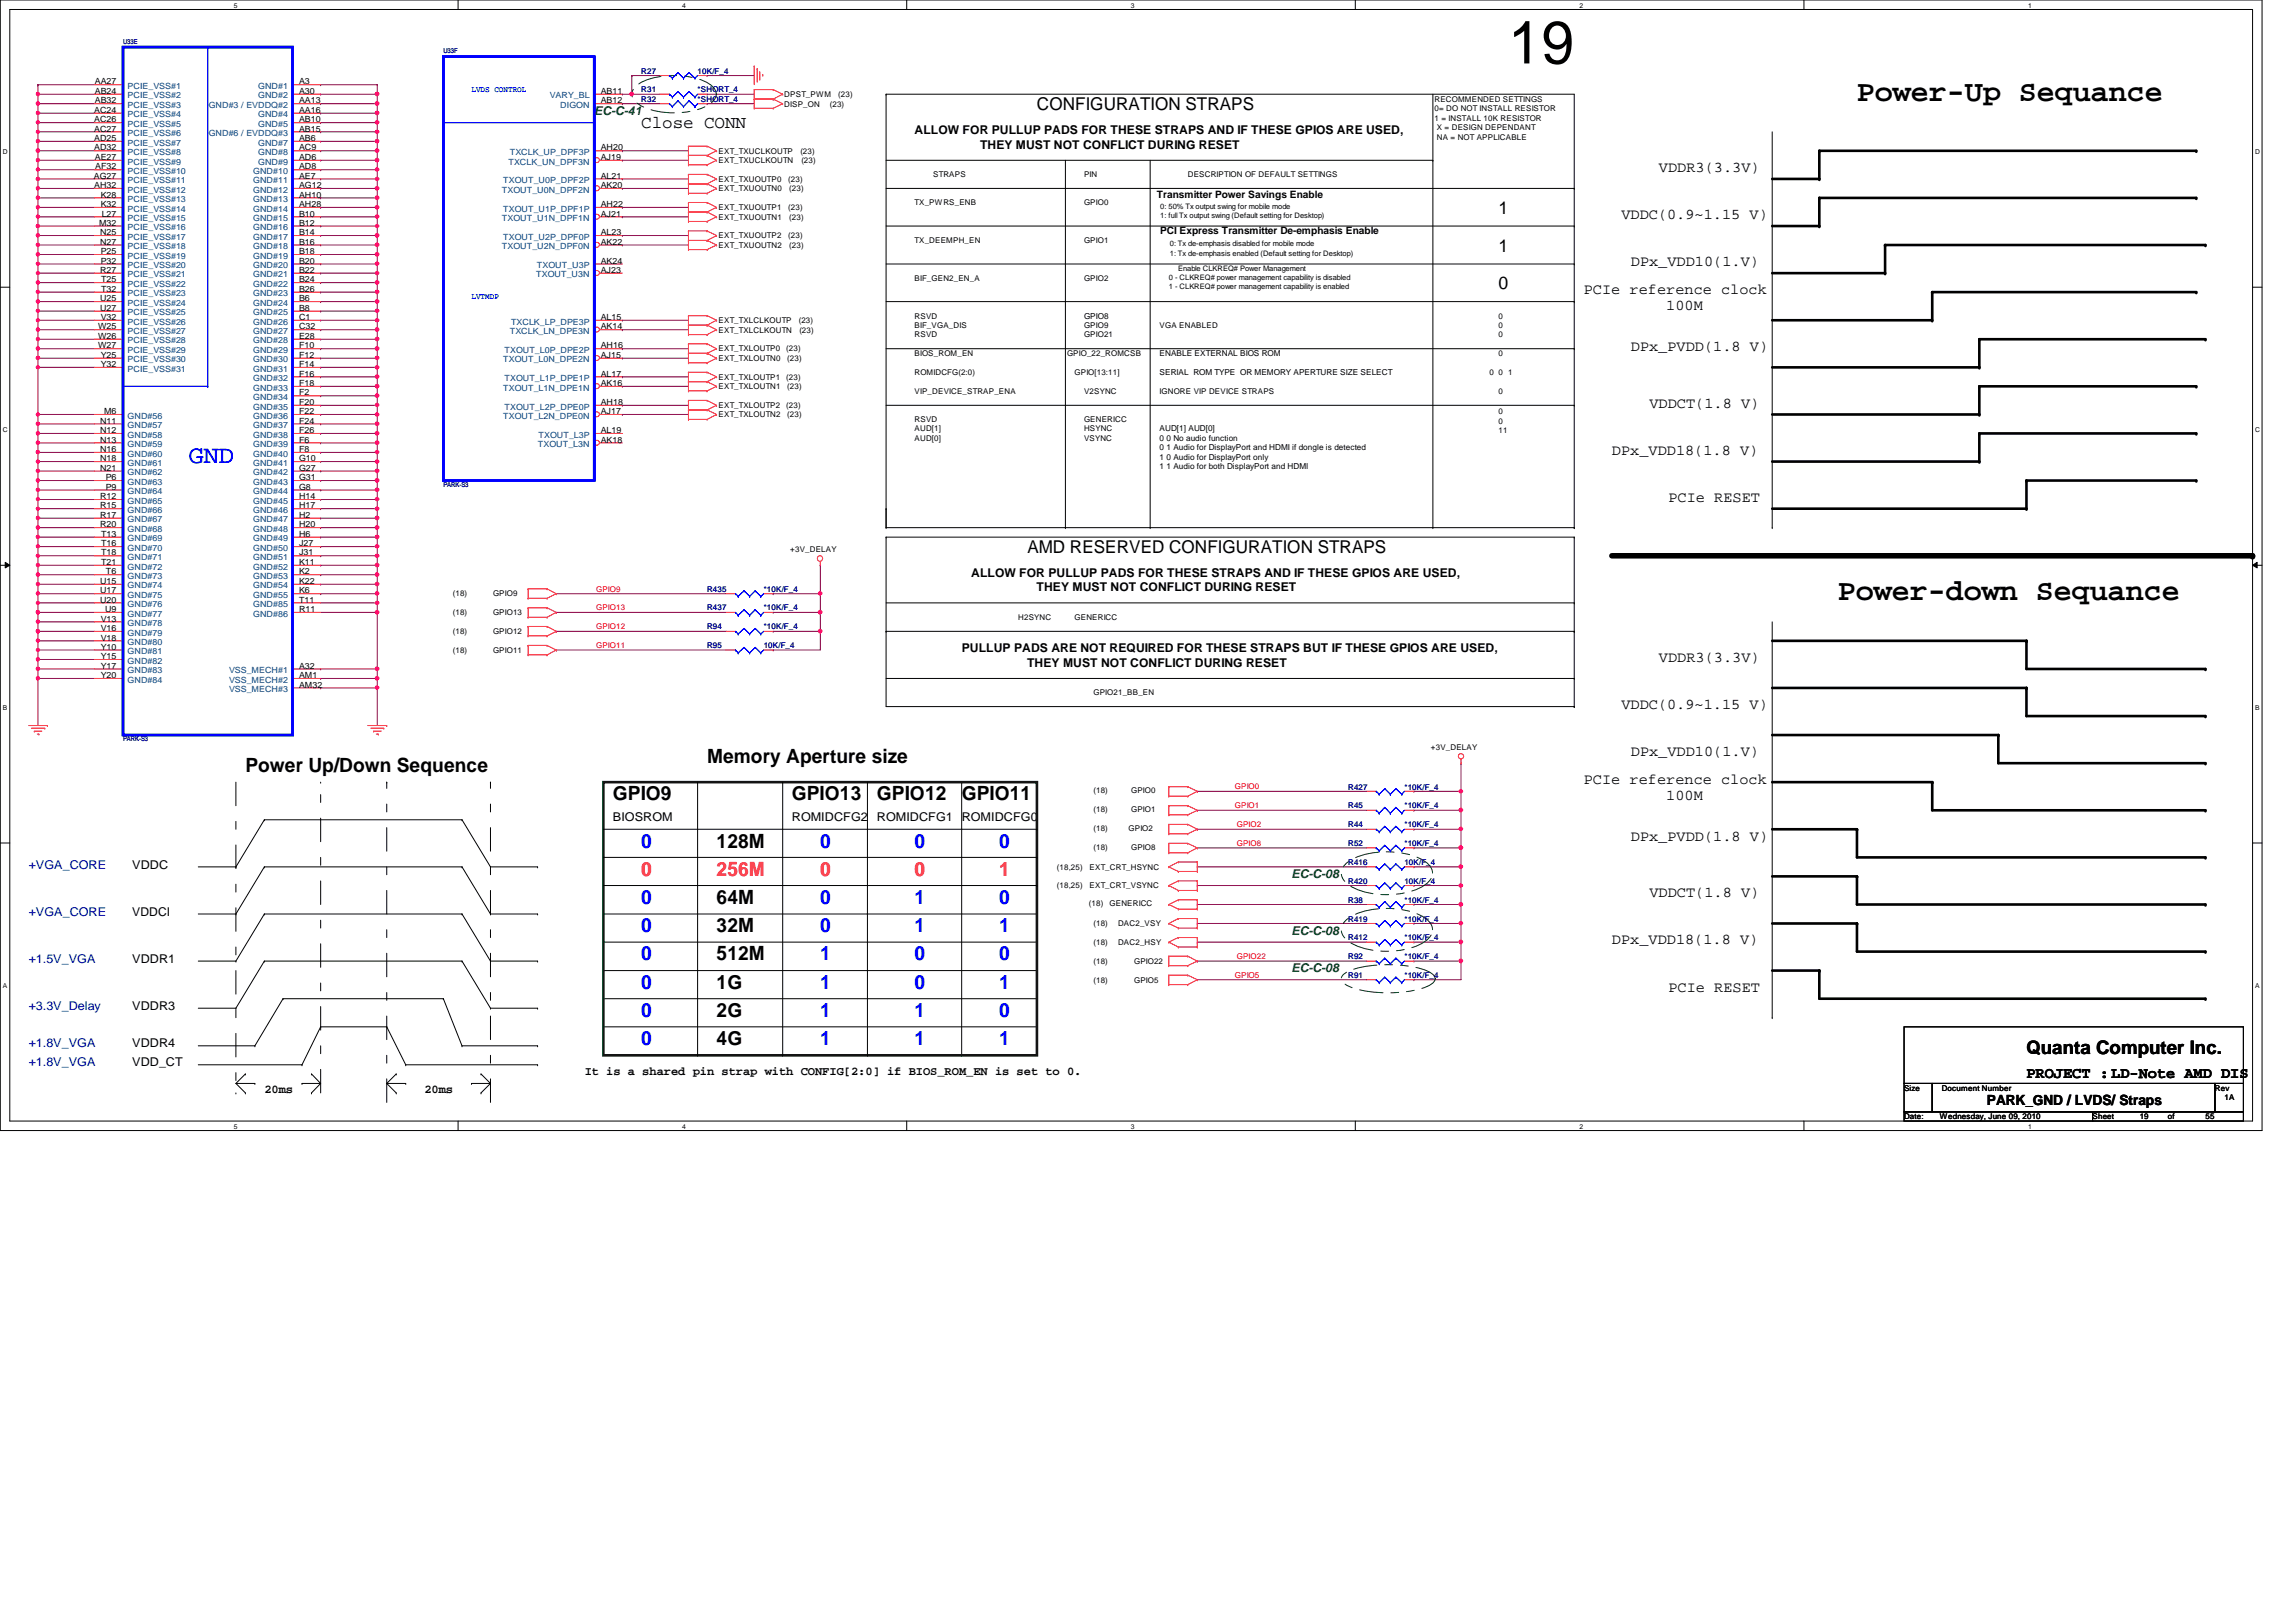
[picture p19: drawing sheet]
<svg xmlns="http://www.w3.org/2000/svg" width="297mm" height="210mm" viewBox="0 0 297 210" stroke-linecap="round" stroke-linejoin="round" font-family="sans-serif">
<defs><g id="words">
<text font-size="7.8" x="195.1" y="8.2">19</text>
<g font-size="3.9">
<text x="240.2" y="13">Power-Up Sequance</text>
<text x="237.8" y="77.6">Power-down Sequance</text>
</g>
<text font-size="3.3" fill="#00f" x="24.4" y="59.9">GND</text>
<g font-size="2.5">
<text x="31.7" y="99.9">Power Up/Down Sequence</text>
<text x="91.5" y="98.7">Memory Aperture size</text>
<text x="79.3" y="103.6">GPIO9</text>
<text x="102.4" y="103.6">GPIO13</text>
<text x="113.5" y="103.6">GPIO12</text>
<text x="124.4" y="103.6">GPIO11</text>
<text x="92.7" y="109.7">128M</text>
<text x="92.7" y="117">64M</text>
<text x="92.7" y="124.3">512M</text>
<text x="92.7" y="120.6">32M</text>
<text x="92.7" y="131.6">2G</text>
<text x="92.7" y="128">1G</text>
<text x="92.7" y="135.3">4G</text>
</g>
<g font-size="2.5" fill="#00f">
<text x="83" y="109.7">0</text>
<text x="106.1" y="109.7">0</text>
<text x="118.3" y="109.7">0</text>
<text x="129.3" y="109.7">0</text>
<text x="83" y="117">0</text>
<text x="106.1" y="117">0</text>
<text x="118.3" y="117">1</text>
<text x="129.3" y="117">0</text>
<text x="83" y="124.3">0</text>
<text x="83" y="120.6">0</text>
<text x="106.1" y="120.6">0</text>
<text x="106.1" y="124.3">1</text>
<text x="118.3" y="120.6">1</text>
<text x="118.3" y="124.3">0</text>
<text x="129.3" y="120.6">1</text>
<text x="129.3" y="124.3">0</text>
<text x="83" y="128">0</text>
<text x="83" y="131.6">0</text>
<text x="106.1" y="131.6">1</text>
<text x="106.1" y="128">1</text>
<text x="118.3" y="131.6">1</text>
<text x="118.3" y="128">0</text>
<text x="129.3" y="128">1</text>
<text x="129.3" y="131.6">0</text>
<text x="83" y="135.3">0</text>
<text x="106.1" y="135.3">1</text>
<text x="118.3" y="135.3">1</text>
<text x="129.3" y="135.3">1</text>
</g>
<g font-size="2.5" fill="#f00">
<text x="83" y="113.3">0</text>
<text x="92.7" y="113.3">256M</text>
<text x="106.1" y="113.3">0</text>
<text x="118.3" y="113.3">0</text>
<text x="129.3" y="113.3">1</text>
</g>
<text font-size="2.4" x="262.2" y="136.4">Quanta Computer Inc.</text>
<g font-size="2.3">
<text x="83" y="16.5">Close CONN</text>
<text x="134.2" y="14.3">CONFIGURATION STRAPS</text>
<text x="193.9" y="27.7">1</text>
<text x="193.9" y="32.6">1</text>
<text x="193.9" y="37.4">0</text>
<text x="132.9" y="71.6">AMD RESERVED CONFIGURATION STRAPS</text>
</g>
<text font-size="2" x="262.2" y="139.5">PROJECT :LD-Note AMD DIS</text>
<g font-size="1.9">
<text x="214.6" y="22.3">VDDR3(3.3V)</text>
<text x="209.8" y="28.4">VDDC(0.9~1.15 V)</text>
<text x="211" y="34.5">DPx_VDD10(1.V)</text>
<text x="204.9" y="38.1">PCIe reference clock</text>
<text x="215.6" y="40.2">100M</text>
<text x="211" y="45.4">DPx_PVDD(1.8 V)</text>
<text x="213.4" y="52.7">VDDCT(1.8 V)</text>
<text x="208.5" y="58.8">DPx_VDD18(1.8 V)</text>
<text x="215.9" y="64.9">PCIe RESET</text>
<text x="214.6" y="85.6">VDDR3(3.3V)</text>
<text x="209.8" y="91.7">VDDC(0.9~1.15 V)</text>
<text x="204.9" y="101.5">PCIe reference clock</text>
<text x="211" y="97.8">DPx_VDD10(1.V)</text>
<text x="215.6" y="103.6">100M</text>
<text x="211" y="108.8">DPx_PVDD(1.8 V)</text>
<text x="213.4" y="116.1">VDDCT(1.8 V)</text>
<text x="208.5" y="122.2">DPx_VDD18(1.8 V)</text>
<text x="215.9" y="128.3">PCIe RESET</text>
</g>
<text font-size="1.8" x="257" y="143">PARK_GND / LVDS/ Straps</text>
<g font-size="1.6" fill="#008000">
<text x="76.9" y="14.9">EC-C-41</text>
<text x="167.1" y="113.6">EC-C-08</text>
<text x="167.1" y="125.8">EC-C-08</text>
<text x="167.1" y="120.9">EC-C-08</text>
</g>
<g font-size="1.6">
<text x="118.3" y="17.4">ALLOW FOR PULLUP PADS FOR THESE STRAPS AND IF THESE GPIOS ARE USED,</text>
<text x="126.8" y="19.3">THEY MUST NOT CONFLICT DURING RESET</text>
<text x="125.6" y="74.6">ALLOW FOR PULLUP PADS FOR THESE STRAPS AND IF THESE GPIOS ARE USED,</text>
<text x="134.1" y="76.5">THEY MUST NOT CONFLICT DURING RESET</text>
<text x="124.4" y="84.4">PULLUP PADS ARE NOT REQUIRED FOR THESE STRAPS BUT IF THESE GPIOS ARE USED,</text>
<text x="132.9" y="86.3">THEY MUST NOT CONFLICT DURING RESET</text>
<text x="79.3" y="106.3">BIOSROM</text>
<text x="102.4" y="106.3">ROMIDCFG2</text>
<text x="113.5" y="106.3">ROMIDCFG1</text>
<text x="124.4" y="106.3">ROMIDCFG0</text>
<text x="17.1" y="112.4">VDDC</text>
<text x="17.1" y="118.5">VDDCI</text>
<text x="17.1" y="124.6">VDDR1</text>
<text x="17.1" y="130.7">VDDR3</text>
<text x="17.1" y="135.6">VDDR4</text>
<text x="17.1" y="138">VDD_CT</text>
<text x="34.2" y="141.5">20ms</text>
<text x="54.9" y="141.5">20ms</text>
<text x="75.6" y="139.1">It is a shared pin strap with CONFIG[2:0] if BIOS_ROM_EN is set to 0.</text>
</g>
<g font-size="1.6" fill="#0000a0">
<text x="3.7" y="112.4">+VGA_CORE</text>
<text x="3.7" y="118.5">+VGA_CORE</text>
<text x="3.7" y="124.6">+1.5V_VGA</text>
<text x="3.7" y="130.7">+3.3V_Delay</text>
<text x="3.7" y="135.6">+1.8V_VGA</text>
<text x="3.7" y="138">+1.8V_VGA</text>
</g>
<g font-size="1.3">
<text x="149.6" y="25.6">Transmitter Power Savings Enable</text>
<text x="150.1" y="30.3">PCI Express Transmitter De-emphasis Enable</text>
</g>
<g font-size="1.1">
<text x="12.3" y="10.9">AA27</text>
<text x="38.7" y="10.9">A3</text>
<text x="12.2" y="14.6">AC24</text>
<text x="12.2" y="15.8">AC26</text>
<text x="12.2" y="17">AC27</text>
<text x="12.3" y="12.1">AB24</text>
<text x="12.3" y="13.4">AB32</text>
<text x="38.7" y="12.1">A30</text>
<text x="38.7" y="13.4">AA13</text>
<text x="38.7" y="14.6">AA16</text>
<text x="38.7" y="15.8">AB10</text>
<text x="38.7" y="17">AB15</text>
<text x="77.7" y="13.4">AB12</text>
<text x="77.7" y="12.1">AB11</text>
<text x="12.1" y="23.1">AG27</text>
<text x="12.2" y="18.2">AD25</text>
<text x="12.2" y="19.5">AD32</text>
<text x="12.3" y="20.7">AE27</text>
<text x="12.3" y="21.9">AF32</text>
<text x="38.7" y="21.9">AD8</text>
<text x="38.7" y="23.1">AE7</text>
<text x="38.7" y="18.2">AB6</text>
<text x="38.7" y="19.5">AC9</text>
<text x="38.7" y="20.7">AD6</text>
<text x="77.7" y="20.7">AJ19</text>
<text x="77.7" y="19.5">AH20</text>
<text x="77.7" y="23.1">AL21</text>
<text x="12.2" y="24.3">AH32</text>
<text x="12.8" y="29.2">M32</text>
<text x="13" y="25.6">K28</text>
<text x="13" y="26.8">K32</text>
<text x="13.2" y="28">L27</text>
<text x="38.7" y="24.3">AG12</text>
<text x="38.7" y="25.6">AH10</text>
<text x="38.7" y="26.8">AH28</text>
<text x="38.7" y="28">B10</text>
<text x="38.7" y="29.2">B12</text>
<text x="77.7" y="24.3">AK20</text>
<text x="77.7" y="28">AJ21</text>
<text x="77.7" y="26.8">AH22</text>
<text x="13" y="30.4">N25</text>
<text x="13" y="31.7">N27</text>
<text x="13" y="35.3">R27</text>
<text x="13" y="32.9">P25</text>
<text x="13" y="34.1">P32</text>
<text x="38.7" y="30.4">B14</text>
<text x="38.7" y="31.7">B16</text>
<text x="38.7" y="32.9">B18</text>
<text x="38.7" y="34.1">B20</text>
<text x="38.7" y="35.3">B22</text>
<text x="77.7" y="31.7">AK22</text>
<text x="77.7" y="30.4">AL23</text>
<text x="77.7" y="35.3">AJ23</text>
<text x="77.7" y="34.1">AK24</text>
<text x="13" y="39">U25</text>
<text x="13" y="40.2">U27</text>
<text x="13" y="41.4">V32</text>
<text x="13.1" y="36.5">T25</text>
<text x="13.1" y="37.8">T32</text>
<text x="38.7" y="36.5">B24</text>
<text x="38.7" y="37.8">B26</text>
<text x="38.7" y="39">B6</text>
<text x="38.7" y="40.2">B8</text>
<text x="38.7" y="41.4">C1</text>
<text x="77.7" y="41.4">AL15</text>
<text x="140.2" y="41.2">GPIO8</text>
<text x="12.7" y="42.6">W25</text>
<text x="12.7" y="43.9">W26</text>
<text x="12.7" y="45.1">W27</text>
<text x="13" y="46.3">Y25</text>
<text x="13" y="47.5">Y32</text>
<text x="38.7" y="42.6">C32</text>
<text x="38.7" y="43.9">E28</text>
<text x="38.7" y="45.1">F10</text>
<text x="38.7" y="46.3">F12</text>
<text x="38.7" y="47.5">F14</text>
<text x="77.7" y="42.6">AK14</text>
<text x="77.7" y="46.3">AJ15</text>
<text x="77.7" y="45.1">AH16</text>
<text x="150" y="46.1">ENABLE EXTERNAL BIOS ROM</text>
<text x="13.5" y="53.6">M6</text>
<text x="38.7" y="48.7">F16</text>
<text x="38.7" y="50">F18</text>
<text x="38.7" y="51.2">F2</text>
<text x="38.7" y="52.4">F20</text>
<text x="38.7" y="53.6">F22</text>
<text x="77.7" y="50">AK16</text>
<text x="77.7" y="48.7">AL17</text>
<text x="77.7" y="53.6">AJ17</text>
<text x="77.7" y="52.4">AH18</text>
<text x="150" y="48.5">SERIAL ROM TYPE OR MEMORY APERTURE SIZE SELECT</text>
<text x="13" y="54.8">N11</text>
<text x="13" y="56">N12</text>
<text x="13" y="57.3">N13</text>
<text x="13" y="58.5">N16</text>
<text x="13" y="59.7">N18</text>
<text x="38.7" y="54.8">F24</text>
<text x="38.7" y="56">F26</text>
<text x="38.7" y="57.3">F6</text>
<text x="38.7" y="58.5">F8</text>
<text x="38.7" y="59.7">G10</text>
<text x="77.7" y="57.3">AK18</text>
<text x="77.7" y="56">AL19</text>
<text x="150" y="55.8">AUD[1] AUD[0]</text>
<text x="150" y="57.1">0 0 No audio function</text>
<text x="150" y="58.3">0 1 Audio for DisplayPort and HDMI if dongle is detected</text>
<text x="150" y="59.5">1 0 Audio for DisplayPort only</text>
<text x="13" y="60.9">N21</text>
<text x="13" y="64.6">R12</text>
<text x="13" y="65.8">R15</text>
<text x="13.7" y="62.1">P6</text>
<text x="13.7" y="63.4">P9</text>
<text x="38.7" y="60.9">G27</text>
<text x="38.7" y="62.1">G31</text>
<text x="38.7" y="63.4">G8</text>
<text x="38.7" y="64.6">H14</text>
<text x="38.7" y="65.8">H17</text>
<text x="150" y="60.7">1 1 Audio for both DisplayPort and HDMI</text>
<text x="13" y="67">R17</text>
<text x="13" y="68.2">R20</text>
<text x="13.1" y="69.5">T13</text>
<text x="13.1" y="70.7">T16</text>
<text x="13.1" y="71.9">T18</text>
<text x="38.7" y="67">H2</text>
<text x="38.7" y="68.2">H20</text>
<text x="38.7" y="69.5">H6</text>
<text x="38.7" y="70.7">J27</text>
<text x="38.7" y="71.9">J31</text>
<text x="13" y="75.6">U15</text>
<text x="13" y="76.8">U17</text>
<text x="13" y="78">U20</text>
<text x="13.1" y="73.1">T21</text>
<text x="13.7" y="74.3">T6</text>
<text x="38.7" y="73.1">K11</text>
<text x="38.7" y="74.3">K2</text>
<text x="38.7" y="75.6">K22</text>
<text x="38.7" y="76.8">K6</text>
<text x="38.7" y="78">T11</text>
<text x="13" y="80.4">V13</text>
<text x="13" y="81.7">V16</text>
<text x="13" y="82.9">V18</text>
<text x="13.6" y="79.2">U9</text>
<text x="38.7" y="79.2">R11</text>
<text x="13" y="84.1">Y10</text>
<text x="13" y="85.3">Y15</text>
<text x="13" y="87.8">Y20</text>
<text x="13" y="86.5">Y17</text>
<text x="38.7" y="86.5">A32</text>
<text x="38.7" y="87.8">AM1</text>
<text x="38.7" y="89">AM32</text>
</g>
<g font-size="1.1" fill="#004080">
<text x="16.5" y="11.5">PCIE_VSS#1</text>
<text x="33.4" y="11.5">GND#1</text>
<text x="16.5" y="12.7">PCIE_VSS#2</text>
<text x="16.5" y="14">PCIE_VSS#3</text>
<text x="16.5" y="15.2">PCIE_VSS#4</text>
<text x="16.5" y="16.4">PCIE_VSS#5</text>
<text x="16.5" y="17.6">PCIE_VSS#6</text>
<text x="27" y="14">GND#3 / EVDDQ#2</text>
<text x="27" y="17.6">GND#6 / EVDDQ#3</text>
<text x="33.4" y="12.7">GND#2</text>
<text x="33.4" y="15.2">GND#4</text>
<text x="33.4" y="16.4">GND#5</text>
<text x="71.1" y="12.7">VARY_BL</text>
<text x="72.5" y="14">DIGON</text>
<text x="16.5" y="22.5">PCIE_VSS#10</text>
<text x="16.5" y="23.7">PCIE_VSS#11</text>
<text x="16.5" y="18.8">PCIE_VSS#7</text>
<text x="16.5" y="20.1">PCIE_VSS#8</text>
<text x="16.5" y="21.3">PCIE_VSS#9</text>
<text x="32.8" y="22.5">GND#10</text>
<text x="32.8" y="23.7">GND#11</text>
<text x="33.4" y="18.8">GND#7</text>
<text x="33.4" y="20.1">GND#8</text>
<text x="33.4" y="21.3">GND#9</text>
<text x="65.1" y="23.7">TXOUT_U0P_DPF2P</text>
<text x="65.8" y="21.3">TXCLK_UN_DPF3N</text>
<text x="66" y="20.1">TXCLK_UP_DPF3P</text>
<text x="16.5" y="24.9">PCIE_VSS#12</text>
<text x="16.5" y="26.2">PCIE_VSS#13</text>
<text x="16.5" y="27.4">PCIE_VSS#14</text>
<text x="16.5" y="28.6">PCIE_VSS#15</text>
<text x="16.5" y="29.8">PCIE_VSS#16</text>
<text x="32.8" y="24.9">GND#12</text>
<text x="32.8" y="26.2">GND#13</text>
<text x="32.8" y="27.4">GND#14</text>
<text x="32.8" y="28.6">GND#15</text>
<text x="32.8" y="29.8">GND#16</text>
<text x="64.9" y="24.9">TXOUT_U0N_DPF2N</text>
<text x="64.9" y="28.6">TXOUT_U1N_DPF1N</text>
<text x="65.1" y="27.4">TXOUT_U1P_DPF1P</text>
<text x="16.5" y="31">PCIE_VSS#17</text>
<text x="16.5" y="32.3">PCIE_VSS#18</text>
<text x="16.5" y="33.5">PCIE_VSS#19</text>
<text x="16.5" y="34.7">PCIE_VSS#20</text>
<text x="16.5" y="35.9">PCIE_VSS#21</text>
<text x="32.8" y="31">GND#17</text>
<text x="32.8" y="32.3">GND#18</text>
<text x="32.8" y="33.5">GND#19</text>
<text x="32.8" y="34.7">GND#20</text>
<text x="32.8" y="35.9">GND#21</text>
<text x="64.9" y="32.3">TXOUT_U2N_DPF0N</text>
<text x="65.1" y="31">TXOUT_U2P_DPF0P</text>
<text x="69.4" y="35.9">TXOUT_U3N</text>
<text x="69.5" y="34.7">TXOUT_U3P</text>
<text x="16.5" y="37.1">PCIE_VSS#22</text>
<text x="16.5" y="38.4">PCIE_VSS#23</text>
<text x="16.5" y="39.6">PCIE_VSS#24</text>
<text x="16.5" y="40.8">PCIE_VSS#25</text>
<text x="16.5" y="42">PCIE_VSS#26</text>
<text x="32.8" y="37.1">GND#22</text>
<text x="32.8" y="38.4">GND#23</text>
<text x="32.8" y="39.6">GND#24</text>
<text x="32.8" y="40.8">GND#25</text>
<text x="32.8" y="42">GND#26</text>
<text x="66.1" y="42">TXCLK_LP_DPE3P</text>
<text x="16.5" y="43.2">PCIE_VSS#27</text>
<text x="16.5" y="44.4">PCIE_VSS#28</text>
<text x="16.5" y="45.7">PCIE_VSS#29</text>
<text x="16.5" y="46.9">PCIE_VSS#30</text>
<text x="32.8" y="43.2">GND#27</text>
<text x="32.8" y="44.4">GND#28</text>
<text x="32.8" y="45.7">GND#29</text>
<text x="32.8" y="46.9">GND#30</text>
<text x="65.1" y="46.9">TXOUT_L0N_DPE2N</text>
<text x="65.3" y="45.7">TXOUT_L0P_DPE2P</text>
<text x="66" y="43.2">TXCLK_LN_DPE3N</text>
<text x="16.5" y="48.1">PCIE_VSS#31</text>
<text x="32.8" y="48.1">GND#31</text>
<text x="32.8" y="49.3">GND#32</text>
<text x="32.8" y="50.5">GND#33</text>
<text x="32.8" y="51.8">GND#34</text>
<text x="32.8" y="53">GND#35</text>
<text x="65.1" y="50.5">TXOUT_L1N_DPE1N</text>
<text x="65.3" y="49.3">TXOUT_L1P_DPE1P</text>
<text x="65.3" y="53">TXOUT_L2P_DPE0P</text>
<text x="16.5" y="54.2">GND#56</text>
<text x="16.5" y="55.4">GND#57</text>
<text x="16.5" y="56.6">GND#58</text>
<text x="16.5" y="57.9">GND#59</text>
<text x="16.5" y="59.1">GND#60</text>
<text x="32.8" y="54.2">GND#36</text>
<text x="32.8" y="55.4">GND#37</text>
<text x="32.8" y="56.6">GND#38</text>
<text x="32.8" y="57.9">GND#39</text>
<text x="32.8" y="59.1">GND#40</text>
<text x="65.1" y="54.2">TXOUT_L2N_DPE0N</text>
<text x="69.6" y="57.9">TXOUT_L3N</text>
<text x="69.7" y="56.6">TXOUT_L3P</text>
<text x="16.5" y="60.3">GND#61</text>
<text x="16.5" y="61.5">GND#62</text>
<text x="16.5" y="62.7">GND#63</text>
<text x="16.5" y="64">GND#64</text>
<text x="16.5" y="65.2">GND#65</text>
<text x="32.8" y="60.3">GND#41</text>
<text x="32.8" y="61.5">GND#42</text>
<text x="32.8" y="62.7">GND#43</text>
<text x="32.8" y="64">GND#44</text>
<text x="32.8" y="65.2">GND#45</text>
<text x="16.5" y="66.4">GND#66</text>
<text x="16.5" y="67.6">GND#67</text>
<text x="16.5" y="68.8">GND#68</text>
<text x="16.5" y="70.1">GND#69</text>
<text x="16.5" y="71.3">GND#70</text>
<text x="32.8" y="66.4">GND#46</text>
<text x="32.8" y="67.6">GND#47</text>
<text x="32.8" y="68.8">GND#48</text>
<text x="32.8" y="70.1">GND#49</text>
<text x="32.8" y="71.3">GND#50</text>
<text x="16.5" y="72.5">GND#71</text>
<text x="16.5" y="73.7">GND#72</text>
<text x="16.5" y="74.9">GND#73</text>
<text x="16.5" y="76.2">GND#74</text>
<text x="16.5" y="77.4">GND#75</text>
<text x="32.8" y="72.5">GND#51</text>
<text x="32.8" y="73.7">GND#52</text>
<text x="32.8" y="74.9">GND#53</text>
<text x="32.8" y="76.2">GND#54</text>
<text x="32.8" y="77.4">GND#55</text>
<text x="16.5" y="78.6">GND#76</text>
<text x="16.5" y="79.8">GND#77</text>
<text x="16.5" y="81">GND#78</text>
<text x="16.5" y="82.3">GND#79</text>
<text x="16.5" y="83.5">GND#80</text>
<text x="32.8" y="78.6">GND#85</text>
<text x="32.8" y="79.8">GND#86</text>
<text x="16.5" y="84.7">GND#81</text>
<text x="16.5" y="85.9">GND#82</text>
<text x="16.5" y="88.3">GND#84</text>
<text x="16.5" y="87.1">GND#83</text>
<text x="29.6" y="87.1">VSS_MECH#1</text>
<text x="29.6" y="88.3">VSS_MECH#2</text>
<text x="29.6" y="89.6">VSS_MECH#3</text>
</g>
<g font-size="1.1" fill="#00f">
<text x="61" y="11.9">LVDS CONTROL</text>
<text x="61" y="38.7">LVTMDP</text>
</g>
<text font-size="1.1" fill="#f00" x="159.8" y="126.6">GPIO5</text>
<g font-size="1" fill="#000080">
<text x="83" y="11.9">R31</text>
<text x="83" y="9.5">R27</text>
<text x="90.3" y="11.9">*SHORT_4</text>
<text x="90.3" y="9.5">10K/F_4</text>
<text x="83" y="13.2">R32</text>
<text x="90.3" y="13.2">*SHORT_4</text>
<text x="91.5" y="76.6">R435</text>
<text x="98.8" y="76.6">*10K/F_4</text>
<text x="91.5" y="79">R437</text>
<text x="91.5" y="81.4">R94</text>
<text x="91.5" y="83.9">R95</text>
<text x="98.8" y="79">*10K/F_4</text>
<text x="98.8" y="81.4">*10K/F_4</text>
<text x="98.8" y="83.9">10K/F_4</text>
<text x="174.4" y="107.1">R44</text>
<text x="174.4" y="104.6">R45</text>
<text x="174.4" y="102.2">R427</text>
<text x="181.7" y="107.1">*10K/F_4</text>
<text x="181.7" y="104.6">*10K/F_4</text>
<text x="181.7" y="102.2">*10K/F_4</text>
<text x="174.4" y="111.9">R416</text>
<text x="174.4" y="109.5">R52</text>
<text x="181.7" y="109.5">*10K/F_4</text>
<text x="181.7" y="111.9">10K/F_4</text>
<text x="174.4" y="114.4">R420</text>
<text x="174.4" y="116.8">R38</text>
<text x="174.4" y="119.3">R419</text>
<text x="181.7" y="116.8">*10K/F_4</text>
<text x="181.7" y="114.4">10K/F_4</text>
<text x="181.7" y="119.3">*10K/F_4</text>
<text x="174.4" y="124.1">R92</text>
<text x="174.4" y="121.7">R412</text>
<text x="181.7" y="124.1">*10K/F_4</text>
<text x="181.7" y="121.7">*10K/F_4</text>
<text x="174.4" y="126.6">R91</text>
<text x="181.7" y="126.6">*10K/F_4</text>
</g>
<g font-size="1">
<text x="101.5" y="13.8">DISP_ON</text>
<text x="101.5" y="12.6">DPST_PWM</text>
<text x="107.4" y="13.8">(23)</text>
<text x="108.5" y="12.6">(23)</text>
<text x="185.6" y="13.2">RECOMMENDED SETTINGS</text>
<text x="185.6" y="14.4">0= DO NOT INSTALL RESISTOR</text>
<text x="185.6" y="15.6">1 = INSTALL 10K RESISTOR</text>
<text x="185.9" y="16.8">X = DESIGN DEPENDANT</text>
<text x="93" y="19.9">EXT_TXUCLKOUTP</text>
<text x="93" y="23.5">EXT_TXUOUTP0</text>
<text x="93" y="21.1">EXT_TXUCLKOUTN</text>
<text x="102" y="23.5">(23)</text>
<text x="103.5" y="19.9">(23)</text>
<text x="103.7" y="21.1">(23)</text>
<text x="120.7" y="22.9">STRAPS</text>
<text x="140.2" y="22.9">PIN</text>
<text x="153.7" y="22.9">DESCRIPTION OF DEFAULT SETTINGS</text>
<text x="185.9" y="18.1">NA = NOT APPLICABLE</text>
<text x="93" y="24.8">EXT_TXUOUTN0</text>
<text x="93" y="28.4">EXT_TXUOUTN1</text>
<text x="93" y="27.2">EXT_TXUOUTP1</text>
<text x="102" y="27.2">(23)</text>
<text x="102.1" y="24.8">(23)</text>
<text x="102.1" y="28.4">(23)</text>
<text x="118.3" y="26.6">TX_PWRS_ENB</text>
<text x="140.2" y="26.6">GPIO0</text>
<text x="150.1" y="27">0: 50% Tx output swing for mobile mode</text>
<text x="150.1" y="28.2">1: full Tx output swing (Default setting for Desktop)</text>
<text x="93" y="30.9">EXT_TXUOUTP2</text>
<text x="93" y="32.1">EXT_TXUOUTN2</text>
<text x="102" y="30.9">(23)</text>
<text x="102.1" y="32.1">(23)</text>
<text x="118.3" y="31.5">TX_DEEMPH_EN</text>
<text x="140.2" y="31.5">GPIO1</text>
<text x="151.3" y="31.9">0: Tx de-emphasis disabled for mobile mode</text>
<text x="151.3" y="33.1">1: Tx de-emphasis enabled (Default setting for Desktop)</text>
<text x="152.4" y="35.1">Enable CLKREQ# Power Management</text>
<text x="93" y="41.8">EXT_TXLCLKOUTP</text>
<text x="103.3" y="41.8">(23)</text>
<text x="118.3" y="41.2">RSVD</text>
<text x="118.3" y="36.3">BIF_GEN2_EN_A</text>
<text x="140.2" y="36.3">GPIO2</text>
<text x="151.2" y="36.2">0 - CLKREQ# power management capability is disabled</text>
<text x="151.2" y="37.4">1 - CLKREQ# power management capability is enabled</text>
<text x="193.9" y="41.2">0</text>
<text x="93" y="46.7">EXT_TXLOUTN0</text>
<text x="93" y="45.5">EXT_TXLOUTP0</text>
<text x="93" y="43.1">EXT_TXLCLKOUTN</text>
<text x="101.7" y="45.5">(23)</text>
<text x="101.9" y="46.7">(23)</text>
<text x="103.4" y="43.1">(23)</text>
<text x="118.3" y="43.6">RSVD</text>
<text x="118.3" y="42.4">BIF_VGA_DIS</text>
<text x="118.3" y="46.1">BIOS_ROM_EN</text>
<text x="138" y="46.1">GPIO_22_ROMCSB</text>
<text x="140.2" y="42.4">GPIO9</text>
<text x="140.2" y="43.6">GPIO21</text>
<text x="150" y="42.4">VGA ENABLED</text>
<text x="193.9" y="43.6">0</text>
<text x="193.9" y="46.1">0</text>
<text x="193.9" y="42.4">0</text>
<text x="93" y="49.1">EXT_TXLOUTP1</text>
<text x="93" y="50.4">EXT_TXLOUTN1</text>
<text x="93" y="52.8">EXT_TXLOUTP2</text>
<text x="101.7" y="49.1">(23)</text>
<text x="101.7" y="52.8">(23)</text>
<text x="101.9" y="50.4">(23)</text>
<text x="118.3" y="48.5">ROMIDCFG(2:0)</text>
<text x="118.3" y="51">VIP_DEVICE_STRAP_ENA</text>
<text x="139" y="48.5">GPIO[13:11]</text>
<text x="140.2" y="51">V2SYNC</text>
<text x="150" y="51">IGNORE VIP DEVICE STRAPS</text>
<text x="192.7" y="48.5">0</text>
<text x="193.9" y="48.5">0</text>
<text x="193.9" y="51">0</text>
<text x="193.9" y="53.6">0</text>
<text x="195.1" y="48.5">1</text>
<text x="93" y="54">EXT_TXLOUTN2</text>
<text x="101.9" y="54">(23)</text>
<text x="118.3" y="57.1">AUD[0]</text>
<text x="118.3" y="54.6">RSVD</text>
<text x="118.3" y="55.8">AUD[1]</text>
<text x="140.2" y="57.1">VSYNC</text>
<text x="140.2" y="55.8">HSYNC</text>
<text x="140.2" y="54.6">GENERICC</text>
<text x="193.9" y="56.1">11</text>
<text x="193.9" y="54.9">0</text>
<text x="102.2" y="71.5">+3V_DELAY</text>
<text x="58.6" y="77.2">(18)</text>
<text x="63.8" y="77.2">GPIO9</text>
<text x="58.6" y="79.6">(18)</text>
<text x="58.6" y="82">(18)</text>
<text x="63.8" y="79.6">GPIO13</text>
<text x="63.8" y="82">GPIO12</text>
<text x="131.7" y="80.2">H2SYNC</text>
<text x="139" y="80.2">GENERICC</text>
<text x="58.6" y="84.5">(18)</text>
<text x="63.8" y="84.5">GPIO11</text>
<text x="141.5" y="90">GPIO21_BB_EN</text>
<text x="185.1" y="97.1">+3V_DELAY</text>
<text x="141.5" y="102.7">(18)</text>
<text x="141.5" y="105.1">(18)</text>
<text x="141.5" y="107.5">(18)</text>
<text x="146" y="107.5">GPIO2</text>
<text x="146.3" y="102.7">GPIO0</text>
<text x="146.3" y="105.1">GPIO1</text>
<text x="136.7" y="112.5">(18,25)</text>
<text x="141" y="112.5">EXT_CRT_HSYNC</text>
<text x="141.5" y="110">(18)</text>
<text x="146.3" y="110">GPIO8</text>
<text x="136.7" y="115">(18,25)</text>
<text x="140.9" y="117.3">(18)</text>
<text x="141" y="115">EXT_CRT_VSYNC</text>
<text x="141.5" y="119.8">(18)</text>
<text x="143.5" y="117.3">GENERICC</text>
<text x="144.6" y="119.8">DAC2_VSY</text>
<text x="141.5" y="124.7">(18)</text>
<text x="141.5" y="122.3">(18)</text>
<text x="144.6" y="122.3">DAC2_HSY</text>
<text x="146.7" y="124.7">GPIO22</text>
<text x="141.5" y="127.2">(18)</text>
<text x="146.7" y="127.2">GPIO5</text>
<text x="246.3" y="141.2">Size</text>
<text x="251.2" y="141.2">Document Number</text>
<text x="286.6" y="141.2">Rev</text>
<text x="287.8" y="142.4">1A</text>
<text x="246.3" y="144.9">Date:</text>
<text x="250.9" y="144.9">Wednesday, June 09, 2010</text>
<text x="270.7" y="144.9">Sheet</text>
<text x="276.8" y="144.9">19</text>
<text x="280.5" y="144.9">of</text>
<text x="285.3" y="144.9">55</text>
</g>
<g font-size="1" fill="#f00">
<text x="77.1" y="76.6">GPIO9</text>
<text x="77.1" y="83.9">GPIO11</text>
<text x="77.1" y="81.4">GPIO12</text>
<text x="77.1" y="79">GPIO13</text>
<text x="159.8" y="102.2">GPIO0</text>
<text x="159.8" y="104.6">GPIO1</text>
<text x="160" y="107.1">GPIO2</text>
<text x="160" y="109.5">GPIO8</text>
<text x="160" y="124.1">GPIO22</text>
</g>
<g font-size=".9" fill="#000080">
<text x="15.9" y="5.7">U33E</text>
<text x="57.4" y="6.9">U33F</text>
<text x="57.4" y="63">PARK-S3</text>
<text x="15.9" y="95.9">PARK-S3</text>
</g>
<g font-size=".9">
<text x="30.3" y="1">5</text>
<text x="88.3" y="1">4</text>
<text x="146.3" y="1">3</text>
<text x="204.3" y="1">2</text>
<text x="262.4" y="1">1</text>
<text x=".4" y="20">D</text>
<text x="291.8" y="20">D</text>
<text x=".4" y="55.9">C</text>
<text x="291.8" y="55.9">C</text>
<text x=".4" y="91.9">B</text>
<text x="291.8" y="91.9">B</text>
<text x=".4" y="127.8">A</text>
<text x="291.8" y="127.8">A</text>
<text x="30.3" y="146">5</text>
<text x="88.3" y="146">4</text>
<text x="146.3" y="146">3</text>
<text x="204.3" y="146">2</text>
<text x="262.4" y="146">1</text>
</g>
</g></defs>
<path d="M0 0h292.6v146.3h-292.6zM1.3 1.2h290.1v143.9h-290.1z" fill="none" stroke="#000" stroke-width=".13"/>
<g fill="#fff">
<path d="M30.3 .2h.4v.9h-.4z"/>
<path d="M30.3 145.2h.4v1h-.4z"/>
</g>
<path d="M59.3 0v1.2M59.3 145.1v1.2" fill="none" stroke="#000" stroke-width=".13"/>
<g fill="#fff">
<path d="M88.3 .2h.4v.9h-.4z"/>
<path d="M88.3 145.2h.4v1h-.4z"/>
</g>
<path d="M117.3 0v1.2M117.3 145.1v1.2" fill="none" stroke="#000" stroke-width=".13"/>
<g fill="#fff">
<path d="M146.3 .2h.5v.9h-.5z"/>
<path d="M146.3 145.2h.5v1h-.5z"/>
</g>
<path d="M175.3 0v1.2M175.3 145.1v1.2" fill="none" stroke="#000" stroke-width=".13"/>
<g fill="#fff">
<path d="M204.3 .2h.5v.9h-.5z"/>
<path d="M204.3 145.2h.5v1h-.5z"/>
</g>
<path d="M233.4 0v1.2M233.4 145.1v1.2" fill="none" stroke="#000" stroke-width=".13"/>
<g fill="#fff">
<path d="M262.4 .2h.4v.9h-.4z"/>
<path d="M262.4 145.2h.4v1h-.4z"/>
<path d="M.4 19.2h.6v1h-.6z"/>
<path d="M291.8 19.2h.6v1h-.6z"/>
<path d="M.4 55.1h.6v1h-.6z"/>
<path d="M291.8 55.1h.6v1h-.6z"/>
</g>
<path d="M0 37.2h1.3M291.4 37.2h1.2" fill="none" stroke="#000" stroke-width=".13"/>
<g fill="#fff">
<path d="M.4 91.1h.5v1h-.5z"/>
<path d="M291.8 91.1h.5v1h-.5z"/>
</g>
<path d="M0 73.2h1.3M.7 72.8l.6 .4-.6 .3zM291.4 73.2l.6-.4v.7zM291.4 73.2h1.2" fill="none" stroke="#000" stroke-width=".13"/>
<path d="M.7 72.8l.6 .4-.6 .3zM291.4 73.2l.6-.4v.7z" fill="#000"/>
<g fill="#fff">
<path d="M.4 127h.5v1h-.5z"/>
<path d="M291.8 127h.5v1h-.5z"/>
</g>
<path d="M0 109.1h1.3M291.4 109.1h1.2" fill="none" stroke="#000" stroke-width=".13"/>
<path d="M41.5 20.7h.1M41.5 20.7h7.3M41.5 47.5h.1M41.5 57.3h.1M41.5 47.5h7.3M41.5 57.3h7.3M41.5 70.7h.1M41.5 70.7h7.3M48.8 73.2h.1M48.8 73.2v1.2" fill="none" stroke="#800040" stroke-width=".13"/>
<path d="M48.6 73h.3l.1 .1-.1 .2-.1 .1-.2-.1z" fill-rule="evenodd" fill="#f0f"/>
<path d="M48.6 73h.3l.1 .1-.1 .2-.1 .1-.2-.1z" fill="none" stroke="#f0f" stroke-width=".13"/>
<path d="M48.8 23.2h.1M48.8 23.2v1.2" fill="none" stroke="#800040" stroke-width=".13"/>
<path d="M48.6 23h.3l.1 .2-.1 .1-.1 .1-.2-.1z" fill-rule="evenodd" fill="#f0f"/>
<path d="M48.6 23h.3l.1 .2-.1 .1-.1 .1-.2-.1z" fill="none" stroke="#f0f" stroke-width=".13"/>
<path d="M4.9 29.3h.1M4.9 39h.1M4.9 29.3h7.3M4.9 39h7.3M4.9 73.2h.1M4.9 73.2v1.2" fill="none" stroke="#800040" stroke-width=".13"/>
<path d="M4.8 73h.2l.1 .1-.1 .2-.1 .1-.1-.1z" fill-rule="evenodd" fill="#f0f"/>
<path d="M4.8 73h.2l.1 .1-.1 .2-.1 .1-.1-.1z" fill="none" stroke="#f0f" stroke-width=".13"/>
<path d="M4.9 71.9h.1M4.9 71.9v1.3" fill="none" stroke="#800040" stroke-width=".13"/>
<path d="M4.8 71.8h.2l.1 .1-.1 .2h-.1h-.1z" fill-rule="evenodd" fill="#f0f"/>
<path d="M4.8 71.8h.2l.1 .1-.1 .2h-.1h-.1z" fill="none" stroke="#f0f" stroke-width=".13"/>
<path d="M4.9 11h.1M4.9 11h7.3M41.5 34.2h.1M41.5 34.2h7.3M4.9 57.3h.1M4.9 45.1h.1M4.9 57.3h7.3M4.9 45.1h7.3M4.9 69.5h.1M4.9 69.5h7.3M48.8 64.6h.1M48.8 64.6v1.2" fill="none" stroke="#800040" stroke-width=".13"/>
<path d="M48.6 64.4h.3l.1 .2-.1 .1-.1 .1-.2-.1z" fill-rule="evenodd" fill="#f0f"/>
<path d="M48.6 64.4h.3l.1 .2-.1 .1-.1 .1-.2-.1z" fill="none" stroke="#f0f" stroke-width=".13"/>
<path d="M4.9 68.3h.1M4.9 68.3h7.3" fill="none" stroke="#800040" stroke-width=".13"/>
<path d="M4.8 68.1h.2l.1 .1-.1 .2-.1 .1-.1-.1z" fill-rule="evenodd" fill="#f0f"/>
<path d="M4.8 68.1h.2l.1 .1-.1 .2-.1 .1-.1-.1z" fill="none" stroke="#f0f" stroke-width=".13"/>
<path d="M48.8 74.4h.1M48.8 74.4v1.2" fill="none" stroke="#800040" stroke-width=".13"/>
<path d="M48.6 74.2h.3l.1 .1-.1 .2-.1 .1-.2-.1z" fill-rule="evenodd" fill="#f0f"/>
<path d="M48.6 74.2h.3l.1 .1-.1 .2-.1 .1-.2-.1z" fill="none" stroke="#f0f" stroke-width=".13"/>
<path d="M41.5 35.3h.1M41.5 32.9h.1M41.5 35.3h7.3M41.5 32.9h7.3M4.9 67.1h.1M4.9 67.1h7.3M4.9 82.9h.1M4.9 82.9h7.3" fill="none" stroke="#800040" stroke-width=".13"/>
<path d="M4.8 66.9h.2l.1 .1-.1 .2-.1 .1-.1-.1z" fill-rule="evenodd" fill="#f0f"/>
<path d="M4.8 66.9h.2l.1 .1-.1 .2-.1 .1-.1-.1z" fill="none" stroke="#f0f" stroke-width=".13"/>
<path d="M4.9 22h.1M4.9 22h7.3M4.9 62.2h.1M4.9 62.2h7.3" fill="none" stroke="#800040" stroke-width=".13"/>
<path d="M4.8 62h.2l.1 .1-.1 .2-.1 .1-.1-.1z" fill-rule="evenodd" fill="#f0f"/>
<path d="M4.8 62h.2l.1 .1-.1 .2-.1 .1-.1-.1z" fill="none" stroke="#f0f" stroke-width=".13"/>
<path d="M4.9 19.5h.1M4.9 19.5v1.2M4.9 84.1h.1M4.9 84.1h7.3" fill="none" stroke="#800040" stroke-width=".13"/>
<path d="M4.8 19.3h.2l.1 .2-.1 .1-.1 .1-.1-.1z" fill-rule="evenodd" fill="#f0f"/>
<path d="M4.8 19.3h.2l.1 .2-.1 .1-.1 .1-.1-.1z" fill="none" stroke="#f0f" stroke-width=".13"/>
<path d="M4.9 78h.1M4.9 78v1.2" fill="none" stroke="#800040" stroke-width=".13"/>
<path d="M4.8 79.1h.2l.1 .1-.1 .2-.1 .1-.1-.1z" fill-rule="evenodd" fill="#f0f"/>
<path d="M4.8 79.1h.2l.1 .1-.1 .2-.1 .1-.1-.1z" fill="none" stroke="#f0f" stroke-width=".13"/>
<path d="M4.8 77.9h.2l.1 .1-.1 .2h-.1h-.1z" fill-rule="evenodd" fill="#f0f"/>
<path d="M4.8 77.9h.2l.1 .1-.1 .2h-.1h-.1z" fill="none" stroke="#f0f" stroke-width=".13"/>
<path d="M4.9 61h.1M4.9 61h7.3" fill="none" stroke="#800040" stroke-width=".13"/>
<path d="M4.8 60.8h.2l.1 .1-.1 .2-.1 .1-.1-.1z" fill-rule="evenodd" fill="#f0f"/>
<path d="M4.8 60.8h.2l.1 .1-.1 .2-.1 .1-.1-.1z" fill="none" stroke="#f0f" stroke-width=".13"/>
<path d="M48.8 52.5h.1M48.8 52.5v1.1" fill="none" stroke="#800040" stroke-width=".13"/>
<path d="M48.6 52.3h.3l.1 .1-.1 .1-.1 .1-.2-.1z" fill-rule="evenodd" fill="#f0f"/>
<path d="M48.6 52.3h.3l.1 .1-.1 .1-.1 .1-.2-.1z" fill="none" stroke="#f0f" stroke-width=".13"/>
<path d="M48.8 30.5h.1M48.8 30.5v1.2" fill="none" stroke="#800040" stroke-width=".13"/>
<path d="M48.6 30.3h.3l.1 .1-.1 .2-.1 .1-.2-.1z" fill-rule="evenodd" fill="#f0f"/>
<path d="M48.6 30.3h.3l.1 .1-.1 .2-.1 .1-.2-.1z" fill="none" stroke="#f0f" stroke-width=".13"/>
<path d="M4.9 15.9h.1M4.9 15.9h7.3M48.8 41.4h.1M48.8 41.4v1.3" fill="none" stroke="#800040" stroke-width=".13"/>
<path d="M48.6 41.3h.3l.1 .1-.1 .2-.1 .1-.2-.1z" fill-rule="evenodd" fill="#f0f"/>
<path d="M48.6 41.3h.3l.1 .1-.1 .2-.1 .1-.2-.1z" fill="none" stroke="#f0f" stroke-width=".13"/>
<path d="M4.9 59.7h.1M4.9 40.3h.1M4.9 59.7h7.3M4.9 40.3v1.1" fill="none" stroke="#800040" stroke-width=".13"/>
<path d="M4.8 40.1h.2l.1 .1-.1 .2h-.1h-.1z" fill-rule="evenodd" fill="#f0f"/>
<path d="M4.8 40.1h.2l.1 .1-.1 .2h-.1h-.1z" fill="none" stroke="#f0f" stroke-width=".13"/>
<path d="M41.5 39h.1M41.5 39h7.3M48.8 50h.1M48.8 50v1.2" fill="none" stroke="#800040" stroke-width=".13"/>
<path d="M48.6 49.8h.3l.1 .2-.1 .1-.1 .1-.2-.1z" fill-rule="evenodd" fill="#f0f"/>
<path d="M48.6 49.8h.3l.1 .2-.1 .1-.1 .1-.2-.1z" fill="none" stroke="#f0f" stroke-width=".13"/>
<path d="M4.9 35.3h.1M4.9 35.3v1.3" fill="none" stroke="#800040" stroke-width=".13"/>
<path d="M4.8 35.2h.2l.1 .1-.1 .2-.1 .1-.1-.1z" fill-rule="evenodd" fill="#f0f"/>
<path d="M4.8 35.2h.2l.1 .1-.1 .2-.1 .1-.1-.1z" fill="none" stroke="#f0f" stroke-width=".13"/>
<path d="M4.9 25.6h.1M4.9 25.6h7.3M41.5 76.8h.1M41.5 76.8h7.3" fill="none" stroke="#800040" stroke-width=".13"/>
<path d="M4.8 25.4h.2l.1 .2-.1 .1-.1 .1-.1-.1z" fill-rule="evenodd" fill="#f0f"/>
<path d="M4.8 25.4h.2l.1 .2-.1 .1-.1 .1-.1-.1z" fill="none" stroke="#f0f" stroke-width=".13"/>
<path d="M48.8 15.9h.1M48.8 15.9v1.2" fill="none" stroke="#800040" stroke-width=".13"/>
<path d="M48.6 15.7h.3l.1 .1-.1 .2h-.1h-.2z" fill-rule="evenodd" fill="#f0f"/>
<path d="M48.6 15.7h.3l.1 .1-.1 .2h-.1h-.2z" fill="none" stroke="#f0f" stroke-width=".13"/>
<path d="M4.9 74.4h.1M4.9 74.4v1.2" fill="none" stroke="#800040" stroke-width=".13"/>
<path d="M4.8 75.4h.2l.1 .2-.1 .1-.1 .1-.1-.1z" fill-rule="evenodd" fill="#f0f"/>
<path d="M4.8 75.4h.2l.1 .2-.1 .1-.1 .1-.1-.1z" fill="none" stroke="#f0f" stroke-width=".13"/>
<path d="M4.8 74.2h.2l.1 .1-.1 .2-.1 .1-.1-.1z" fill-rule="evenodd" fill="#f0f"/>
<path d="M4.8 74.2h.2l.1 .1-.1 .2-.1 .1-.1-.1z" fill="none" stroke="#f0f" stroke-width=".13"/>
<path d="M41.5 11h.1M41.5 11h7.3M41.5 25.6h.1M41.5 25.6h7.3M41.5 48.8h.1M41.5 43.9h.1M41.5 48.8h7.3M41.5 43.9h7.3M48.8 86.6h.1M48.8 86.6v1.2" fill="none" stroke="#800040" stroke-width=".13"/>
<path d="M48.6 86.4h.3l.1 .1-.1 .2-.1 .1-.2-.1z" fill-rule="evenodd" fill="#f0f"/>
<path d="M48.6 86.4h.3l.1 .1-.1 .2-.1 .1-.2-.1z" fill="none" stroke="#f0f" stroke-width=".13"/>
<path d="M48.8 61h.1M48.8 61v1.2" fill="none" stroke="#800040" stroke-width=".13"/>
<path d="M48.6 60.8h.3l.1 .1-.1 .2-.1 .1-.2-.1z" fill-rule="evenodd" fill="#f0f"/>
<path d="M48.6 60.8h.3l.1 .1-.1 .2-.1 .1-.2-.1z" fill="none" stroke="#f0f" stroke-width=".13"/>
<path d="M4.9 13.4h.1M4.9 13.4v1.2" fill="none" stroke="#800040" stroke-width=".13"/>
<path d="M4.8 13.2h.2l.1 .2-.1 .2h-.1h-.1z" fill-rule="evenodd" fill="#f0f"/>
<path d="M4.8 13.2h.2l.1 .2-.1 .2h-.1h-.1z" fill="none" stroke="#f0f" stroke-width=".13"/>
<path d="M4.9 17.1h.1M4.9 17.1v1.2M41.5 14.6h.1M41.5 14.6h7.3M41.5 36.6h.1M41.5 36.6h7.3M4.9 86.6h.1M4.9 86.6v1.2" fill="none" stroke="#800040" stroke-width=".13"/>
<path d="M4.8 86.4h.2l.1 .1-.1 .2-.1 .1-.1-.1z" fill-rule="evenodd" fill="#f0f"/>
<path d="M4.8 86.4h.2l.1 .1-.1 .2-.1 .1-.1-.1z" fill="none" stroke="#f0f" stroke-width=".13"/>
<path d="M4.9 63.4h.1M4.9 63.4h7.3" fill="none" stroke="#800040" stroke-width=".13"/>
<path d="M4.8 63.2h.2l.1 .2-.1 .1-.1 .1-.1-.1z" fill-rule="evenodd" fill="#f0f"/>
<path d="M4.8 63.2h.2l.1 .2-.1 .1-.1 .1-.1-.1z" fill="none" stroke="#f0f" stroke-width=".13"/>
<path d="M4.9 26.8h.1M4.9 26.8v1.3M4.9 53.6h.1M4.9 53.6v1.3M41.5 46.4h.1M41.5 46.4h7.3M48.8 54.9h.1M48.8 54.9v1.2M4.9 65.8h.1M4.9 65.8h7.3" fill="none" stroke="#800040" stroke-width=".13"/>
<path d="M48.6 54.7h.3l.1 .1-.1 .2-.1 .1-.2-.1z" fill-rule="evenodd" fill="#f0f"/>
<path d="M48.6 54.7h.3l.1 .1-.1 .2-.1 .1-.2-.1z" fill="none" stroke="#f0f" stroke-width=".13"/>
<path d="M4.9 31.7h.1M4.9 31.7v1.2" fill="none" stroke="#800040" stroke-width=".13"/>
<path d="M4.8 31.5h.2l.1 .2-.1 .1-.1 .1-.1-.1z" fill-rule="evenodd" fill="#f0f"/>
<path d="M4.8 31.5h.2l.1 .2-.1 .1-.1 .1-.1-.1z" fill="none" stroke="#f0f" stroke-width=".13"/>
<path d="M4.9 42.7h.1M4.9 42.7v1.2" fill="none" stroke="#800040" stroke-width=".13"/>
<path d="M4.8 42.5h.2l.1 .1-.1 .2-.1 .1-.1-.1z" fill-rule="evenodd" fill="#f0f"/>
<path d="M4.8 42.5h.2l.1 .1-.1 .2-.1 .1-.1-.1z" fill="none" stroke="#f0f" stroke-width=".13"/>
<path d="M48.8 68.3h.1M48.8 68.3v1.2" fill="none" stroke="#800040" stroke-width=".13"/>
<path d="M48.6 68.1h.3l.1 .1-.1 .2-.1 .1-.2-.1z" fill-rule="evenodd" fill="#f0f"/>
<path d="M48.6 68.1h.3l.1 .1-.1 .2-.1 .1-.2-.1z" fill="none" stroke="#f0f" stroke-width=".13"/>
<path d="M48.8 58.5h.1M48.8 58.5v1.2" fill="none" stroke="#800040" stroke-width=".13"/>
<path d="M48.6 58.4h.3l.1 .1-.1 .1-.1 .1-.2-.1z" fill-rule="evenodd" fill="#f0f"/>
<path d="M48.6 58.4h.3l.1 .1-.1 .1-.1 .1-.2-.1z" fill="none" stroke="#f0f" stroke-width=".13"/>
<path d="M48.8 89h.1M48.8 89v4.9" fill="none" stroke="#800040" stroke-width=".13"/>
<path d="M48.6 88.8h.3l.1 .2-.1 .1-.1 .1-.2-.1z" fill-rule="evenodd" fill="#f0f"/>
<path d="M48.6 88.8h.3l.1 .2-.1 .1-.1 .1-.2-.1z" fill="none" stroke="#f0f" stroke-width=".13"/>
<path d="M41.5 26.8h.1M41.5 26.8h7.3M48.8 70.7h.1M48.8 70.7v1.2" fill="none" stroke="#800040" stroke-width=".13"/>
<path d="M48.6 70.5h.3l.1 .2-.1 .1-.1 .1-.2-.1z" fill-rule="evenodd" fill="#f0f"/>
<path d="M48.6 70.5h.3l.1 .2-.1 .1-.1 .1-.2-.1z" fill="none" stroke="#f0f" stroke-width=".13"/>
<path d="M4.9 70.7h.1M4.9 70.7v1.2" fill="none" stroke="#800040" stroke-width=".13"/>
<path d="M4.8 70.5h.2l.1 .2-.1 .1-.1 .1-.1-.1z" fill-rule="evenodd" fill="#f0f"/>
<path d="M4.8 70.5h.2l.1 .2-.1 .1-.1 .1-.1-.1z" fill="none" stroke="#f0f" stroke-width=".13"/>
<g fill="none" stroke="#800040" stroke-width=".13">
<path d="M41.5 17.1h.1M41.5 17.1h7.3M91.5 12.2h.1M91.5 12.2h6.1M4.9 36.6h.1M4.9 24.4h.1M4.9 36.6h7.3M4.9 24.4v1.2M41.5 24.4h.1M41.5 24.4h7.3M80.5 24.4h.1M80.5 24.4h8.6"/>
<path d="M80.5 42.7h.1M80.5 45.1h.1M80.5 42.7h8.6M80.5 45.1h8.6"/>
</g>
<path d="M4.8 24.2h.2l.1 .1-.1 .2-.1 .1-.1-.1z" fill-rule="evenodd" fill="#f0f"/>
<path d="M4.8 24.2h.2l.1 .1-.1 .2-.1 .1-.1-.1z" fill="none" stroke="#f0f" stroke-width=".13"/>
<path d="M41.5 15.9h.1M41.5 15.9h7.3M48.8 51.2h.1M48.8 51.2v1.3" fill="none" stroke="#800040" stroke-width=".13"/>
<path d="M48.6 51h.3l.1 .2-.1 .2h-.1h-.2z" fill-rule="evenodd" fill="#f0f"/>
<path d="M48.6 51h.3l.1 .2-.1 .2h-.1h-.2z" fill="none" stroke="#f0f" stroke-width=".13"/>
<path d="M80.5 52.5h.1M80.5 52.5h8.6M4.9 80.5h.1M4.9 80.5v1.2" fill="none" stroke="#800040" stroke-width=".13"/>
<path d="M4.8 81.5h.2l.1 .2-.1 .1-.1 .1-.1-.1z" fill-rule="evenodd" fill="#f0f"/>
<path d="M4.8 81.5h.2l.1 .2-.1 .1-.1 .1-.1-.1z" fill="none" stroke="#f0f" stroke-width=".13"/>
<path d="M4.8 80.3h.2l.1 .1-.1 .2-.1 .1-.1-.1z" fill-rule="evenodd" fill="#f0f"/>
<path d="M4.8 80.3h.2l.1 .1-.1 .2-.1 .1-.1-.1z" fill="none" stroke="#f0f" stroke-width=".13"/>
<path d="M4.9 32.9h.1M4.9 32.9v1.3M4.9 80.5h.1M4.9 80.5h7.3" fill="none" stroke="#800040" stroke-width=".13"/>
<path d="M4.8 32.7h.2l.1 .2-.1 .2h-.1h-.1z" fill-rule="evenodd" fill="#f0f"/>
<path d="M4.8 32.7h.2l.1 .2-.1 .2h-.1h-.1z" fill="none" stroke="#f0f" stroke-width=".13"/>
<path d="M48.8 67.1h.1M48.8 67.1v1.2" fill="none" stroke="#800040" stroke-width=".13"/>
<path d="M48.6 66.9h.3l.1 .1-.1 .2-.1 .1-.2-.1z" fill-rule="evenodd" fill="#f0f"/>
<path d="M48.6 66.9h.3l.1 .1-.1 .2-.1 .1-.2-.1z" fill="none" stroke="#f0f" stroke-width=".13"/>
<path d="M48.8 40.3h.1M48.8 40.3v1.1" fill="none" stroke="#800040" stroke-width=".13"/>
<path d="M48.6 40.1h.3l.1 .1-.1 .2h-.1h-.2z" fill-rule="evenodd" fill="#f0f"/>
<path d="M48.6 40.1h.3l.1 .1-.1 .2h-.1h-.2z" fill="none" stroke="#f0f" stroke-width=".13"/>
<path d="M48.8 22h.1M48.8 22v1.2" fill="none" stroke="#800040" stroke-width=".13"/>
<path d="M48.6 21.8h.3l.1 .1-.1 .2h-.1h-.2z" fill-rule="evenodd" fill="#f0f"/>
<path d="M48.6 21.8h.3l.1 .1-.1 .2h-.1h-.2z" fill="none" stroke="#f0f" stroke-width=".13"/>
<path d="M4.9 79.2h.1M4.9 79.2v1.3" fill="none" stroke="#800040" stroke-width=".13"/>
<path d="M4.8 79.1h.2l.1 .1-.1 .2-.1 .1-.1-.1z" fill-rule="evenodd" fill="#f0f"/>
<path d="M4.8 79.1h.2l.1 .1-.1 .2-.1 .1-.1-.1z" fill="none" stroke="#f0f" stroke-width=".13"/>
<path d="M4.9 36.6h.1M4.9 36.6v1.2M41.5 29.3h.1M41.5 29.3h7.3" fill="none" stroke="#800040" stroke-width=".13"/>
<path d="M4.8 36.4h.2l.1 .1-.1 .2-.1 .1-.1-.1z" fill-rule="evenodd" fill="#f0f"/>
<path d="M4.8 36.4h.2l.1 .1-.1 .2-.1 .1-.1-.1z" fill="none" stroke="#f0f" stroke-width=".13"/>
<path d="M4.9 56.1h.1M4.9 56.1v1.2" fill="none" stroke="#800040" stroke-width=".13"/>
<path d="M4.8 55.9h.2l.1 .1-.1 .2-.1 .1-.1-.1z" fill-rule="evenodd" fill="#f0f"/>
<path d="M4.8 55.9h.2l.1 .1-.1 .2-.1 .1-.1-.1z" fill="none" stroke="#f0f" stroke-width=".13"/>
<path d="M48.8 29.3h.1M48.8 29.3v1.2" fill="none" stroke="#800040" stroke-width=".13"/>
<path d="M48.6 29.1h.3l.1 .2-.1 .1-.1 .1-.2-.1z" fill-rule="evenodd" fill="#f0f"/>
<path d="M48.6 29.1h.3l.1 .2-.1 .1-.1 .1-.2-.1z" fill="none" stroke="#f0f" stroke-width=".13"/>
<path d="M4.9 64.6h.1M4.9 64.6v1.2" fill="none" stroke="#800040" stroke-width=".13"/>
<path d="M4.8 65.7h.2l.1 .1-.1 .2h-.1h-.1z" fill-rule="evenodd" fill="#f0f"/>
<path d="M4.8 65.7h.2l.1 .1-.1 .2h-.1h-.1z" fill="none" stroke="#f0f" stroke-width=".13"/>
<path d="M4.9 29.3h.1M4.9 29.3v1.2" fill="none" stroke="#800040" stroke-width=".13"/>
<path d="M4.8 29.1h.2l.1 .2-.1 .1-.1 .1-.1-.1z" fill-rule="evenodd" fill="#f0f"/>
<path d="M4.8 29.1h.2l.1 .2-.1 .1-.1 .1-.1-.1z" fill="none" stroke="#f0f" stroke-width=".13"/>
<path d="M48.8 25.6h.1M48.8 25.6v1.2M41.5 68.3h.1M41.5 68.3h7.3" fill="none" stroke="#800040" stroke-width=".13"/>
<path d="M48.6 25.4h.3l.1 .2-.1 .1-.1 .1-.2-.1z" fill-rule="evenodd" fill="#f0f"/>
<path d="M48.6 25.4h.3l.1 .2-.1 .1-.1 .1-.2-.1z" fill="none" stroke="#f0f" stroke-width=".13"/>
<path d="M80.5 26.8h.1M80.5 26.8h8.6M4.9 45.1h.1M4.9 45.1v1.3M80.5 48.8h.1M80.5 48.8h8.6M41.5 71.9h.1M41.5 71.9h7.3" fill="none" stroke="#800040" stroke-width=".13"/>
<path d="M4.8 46.2h.2l.1 .1-.1 .2h-.1h-.1z" fill-rule="evenodd" fill="#f0f"/>
<path d="M4.8 46.2h.2l.1 .1-.1 .2h-.1h-.1z" fill="none" stroke="#f0f" stroke-width=".13"/>
<path d="M4.8 44.9h.2l.1 .2-.1 .2h-.1h-.1z" fill-rule="evenodd" fill="#f0f"/>
<path d="M4.8 44.9h.2l.1 .2-.1 .2h-.1h-.1z" fill="none" stroke="#f0f" stroke-width=".13"/>
<path d="M4.9 37.8h.1M4.9 22h.1M4.9 37.8h7.3M4.9 22v1.2M41.5 63.4h.1M41.5 63.4h7.3" fill="none" stroke="#800040" stroke-width=".13"/>
<path d="M4.8 23h.2l.1 .2-.1 .1-.1 .1-.1-.1z" fill-rule="evenodd" fill="#f0f"/>
<path d="M4.8 23h.2l.1 .2-.1 .1-.1 .1-.1-.1z" fill="none" stroke="#f0f" stroke-width=".13"/>
<path d="M4.8 21.8h.2l.1 .1-.1 .2h-.1h-.1z" fill-rule="evenodd" fill="#f0f"/>
<path d="M4.8 21.8h.2l.1 .1-.1 .2h-.1h-.1z" fill="none" stroke="#f0f" stroke-width=".13"/>
<path d="M4.9 17.1h.1M4.9 17.1h7.3" fill="none" stroke="#800040" stroke-width=".13"/>
<path d="M4.8 16.9h.2l.1 .2-.1 .1-.1 .1-.1-.1z" fill-rule="evenodd" fill="#f0f"/>
<path d="M4.8 16.9h.2l.1 .2-.1 .1-.1 .1-.1-.1z" fill="none" stroke="#f0f" stroke-width=".13"/>
<path d="M41.5 30.5h.1M41.5 31.7h.1M41.5 30.5h7.3M41.5 31.7h7.3M4.9 40.3h.1M4.9 40.3h7.3M41.5 58.5h.1M41.5 58.5h7.3M48.8 63.4h.1M48.8 63.4v1.2" fill="none" stroke="#800040" stroke-width=".13"/>
<path d="M48.6 63.2h.3l.1 .2-.1 .1-.1 .1-.2-.1z" fill-rule="evenodd" fill="#f0f"/>
<path d="M48.6 63.2h.3l.1 .2-.1 .1-.1 .1-.2-.1z" fill="none" stroke="#f0f" stroke-width=".13"/>
<g fill="none" stroke="#800040" stroke-width=".13">
<path d="M91.5 9.8h.1M91.5 9.8h6.1M48.8 28.1h.1M48.8 28.1v1.2M80.5 31.7h.1M80.5 31.7h8.6M4.9 42.7h.1M4.9 42.7h7.3M41.5 50h.1M41.5 54.9h.1M41.5 50h7.3M41.5 54.9h7.3"/>
<path d="M41.5 65.8h.1M41.5 65.8h7.3"/>
</g>
<path d="M48.6 27.9h.3l.1 .1-.1 .2h-.1h-.2z" fill-rule="evenodd" fill="#f0f"/>
<path d="M48.6 27.9h.3l.1 .1-.1 .2h-.1h-.2z" fill="none" stroke="#f0f" stroke-width=".13"/>
<path d="M48.8 36.6h.1M48.8 36.6v1.2" fill="none" stroke="#800040" stroke-width=".13"/>
<path d="M48.6 36.4h.3l.1 .1-.1 .2-.1 .1-.2-.1z" fill-rule="evenodd" fill="#f0f"/>
<path d="M48.6 36.4h.3l.1 .1-.1 .2-.1 .1-.2-.1z" fill="none" stroke="#f0f" stroke-width=".13"/>
<path d="M4.9 18.3h.1M4.9 18.3v1.2" fill="none" stroke="#800040" stroke-width=".13"/>
<path d="M4.8 19.3h.2l.1 .2-.1 .1-.1 .1-.1-.1z" fill-rule="evenodd" fill="#f0f"/>
<path d="M4.8 19.3h.2l.1 .2-.1 .1-.1 .1-.1-.1z" fill="none" stroke="#f0f" stroke-width=".13"/>
<path d="M4.8 18.1h.2l.1 .1-.1 .2-.1 .1-.1-.1z" fill-rule="evenodd" fill="#f0f"/>
<path d="M4.8 18.1h.2l.1 .1-.1 .2-.1 .1-.1-.1z" fill="none" stroke="#f0f" stroke-width=".13"/>
<path d="M4.9 14.6h.1M4.9 14.6v1.3M4.9 79.2h.1M4.9 79.2h7.3" fill="none" stroke="#800040" stroke-width=".13"/>
<path d="M4.8 15.7h.2l.1 .1-.1 .2h-.1h-.1z" fill-rule="evenodd" fill="#f0f"/>
<path d="M4.8 15.7h.2l.1 .1-.1 .2h-.1h-.1z" fill="none" stroke="#f0f" stroke-width=".13"/>
<path d="M4.8 14.5h.2l.1 .1-.1 .2-.1 .1-.1-.1z" fill-rule="evenodd" fill="#f0f"/>
<path d="M4.8 14.5h.2l.1 .1-.1 .2-.1 .1-.1-.1z" fill="none" stroke="#f0f" stroke-width=".13"/>
<path d="M48.8 11h.1M48.8 11v1.2M4.9 20.7h.1M4.9 20.7h7.3M41.5 59.7h.1M41.5 59.7h7.3M41.5 75.6h.1M41.5 75.6h7.3M48.8 75.6h.1M48.8 75.6v1.2" fill="none" stroke="#800040" stroke-width=".13"/>
<path d="M48.6 75.4h.3l.1 .2-.1 .1-.1 .1-.2-.1z" fill-rule="evenodd" fill="#f0f"/>
<path d="M48.6 75.4h.3l.1 .2-.1 .1-.1 .1-.2-.1z" fill="none" stroke="#f0f" stroke-width=".13"/>
<path d="M4.9 41.4h.1M4.9 41.4h7.3M48.8 59.7h.1M48.8 59.7v1.3h-7.3M41.5 61h.1" fill="none" stroke="#800040" stroke-width=".13"/>
<path d="M48.6 59.6h.3l.1 .1-.1 .2h-.1h-.2z" fill-rule="evenodd" fill="#f0f"/>
<path d="M48.6 59.6h.3l.1 .1-.1 .2h-.1h-.2z" fill="none" stroke="#f0f" stroke-width=".13"/>
<path d="M48.8 62.2h.1M48.8 62.2v1.2" fill="none" stroke="#800040" stroke-width=".13"/>
<path d="M48.6 62h.3l.1 .1-.1 .2-.1 .1-.2-.1z" fill-rule="evenodd" fill="#f0f"/>
<path d="M48.6 62h.3l.1 .1-.1 .2-.1 .1-.2-.1z" fill="none" stroke="#f0f" stroke-width=".13"/>
<path d="M48.8 26.8h.1M48.8 26.8v1.3" fill="none" stroke="#800040" stroke-width=".13"/>
<path d="M48.6 26.6h.3l.1 .2-.1 .2-.1 .1-.2-.1z" fill-rule="evenodd" fill="#f0f"/>
<path d="M48.6 26.6h.3l.1 .2-.1 .2-.1 .1-.2-.1z" fill="none" stroke="#f0f" stroke-width=".13"/>
<path d="M48.8 71.9h.1M48.8 71.9v1.3" fill="none" stroke="#800040" stroke-width=".13"/>
<path d="M48.6 71.8h.3l.1 .1-.1 .2h-.1h-.2z" fill-rule="evenodd" fill="#f0f"/>
<path d="M48.6 71.8h.3l.1 .1-.1 .2h-.1h-.2z" fill="none" stroke="#f0f" stroke-width=".13"/>
<g fill="none" stroke="#800040" stroke-width=".13">
<path d="M48.8 12.2h.1M48.8 12.2v1.2M80.5 12.2h.1M81.7 9.8h.1M81.7 9.8v2.4h-1.2M80.5 28.1h.1M80.5 28.1h8.6M41.5 51.2h.1M41.5 51.2h7.3M80.5 50h.1M80.5 50h8.6M4.9 73.2h.1"/>
<path d="M4.9 73.2h7.3"/>
</g>
<path d="M48.6 12h.3l.1 .1-.1 .2-.1 .1-.2-.1z" fill-rule="evenodd" fill="#f0f"/>
<path d="M48.6 12h.3l.1 .1-.1 .2-.1 .1-.2-.1z" fill="none" stroke="#f0f" stroke-width=".13"/>
<path d="M4.9 13.4h.1M4.9 12.2h.1M4.9 13.4h7.3M4.9 12.2v1.2" fill="none" stroke="#800040" stroke-width=".13"/>
<path d="M4.8 12h.2l.1 .1-.1 .2-.1 .1-.1-.1z" fill-rule="evenodd" fill="#f0f"/>
<path d="M4.8 12h.2l.1 .1-.1 .2-.1 .1-.1-.1z" fill="none" stroke="#f0f" stroke-width=".13"/>
<path d="M48.8 45.1h.1M48.8 45.1v1.3M4.9 63.4h.1M4.9 63.4v1.2" fill="none" stroke="#800040" stroke-width=".13"/>
<path d="M48.6 44.9h.3l.1 .2-.1 .2h-.1h-.2z" fill-rule="evenodd" fill="#f0f"/>
<path d="M48.6 44.9h.3l.1 .2-.1 .2h-.1h-.2z" fill="none" stroke="#f0f" stroke-width=".13"/>
<path d="M4.9 59.7h.1M4.9 59.7v1.3" fill="none" stroke="#800040" stroke-width=".13"/>
<path d="M4.8 59.6h.2l.1 .1-.1 .2h-.1h-.1z" fill-rule="evenodd" fill="#f0f"/>
<path d="M4.8 59.6h.2l.1 .1-.1 .2h-.1h-.1z" fill="none" stroke="#f0f" stroke-width=".13"/>
<path d="M4.9 43.9h.1M4.9 43.9h7.3M48.8 48.8h.1M48.8 48.8v1.2" fill="none" stroke="#800040" stroke-width=".13"/>
<path d="M48.6 48.6h.3l.1 .1-.1 .2-.1 .1-.2-.1z" fill-rule="evenodd" fill="#f0f"/>
<path d="M48.6 48.6h.3l.1 .1-.1 .2-.1 .1-.2-.1z" fill="none" stroke="#f0f" stroke-width=".13"/>
<path d="M4.9 12.2h.1M4.9 12.2h7.3M4.9 30.5h.1M4.9 30.5h7.3M80.5 30.5h.1M80.5 30.5h8.6M4.9 54.9h.1M4.9 54.9v1.2M4.9 78h.1M4.9 76.8h.1M4.9 78h7.3M4.9 76.8v1.2" fill="none" stroke="#800040" stroke-width=".13"/>
<path d="M4.8 54.7h.2l.1 .1-.1 .2-.1 .1-.1-.1z" fill-rule="evenodd" fill="#f0f"/>
<path d="M4.8 54.7h.2l.1 .1-.1 .2-.1 .1-.1-.1z" fill="none" stroke="#f0f" stroke-width=".13"/>
<path d="M41.5 22h.1M41.5 22h7.3M48.8 47.5h.1M48.8 47.5v1.3M41.5 69.5h.1M41.5 69.5h7.3M41.5 89h.1M41.5 89h7.3" fill="none" stroke="#800040" stroke-width=".13"/>
<path d="M48.6 47.4h.3l.1 .1-.1 .2-.1 .1-.2-.1z" fill-rule="evenodd" fill="#f0f"/>
<path d="M48.6 47.4h.3l.1 .1-.1 .2-.1 .1-.2-.1z" fill="none" stroke="#f0f" stroke-width=".13"/>
<path d="M48.8 17.1h.1M48.8 17.1v1.2" fill="none" stroke="#800040" stroke-width=".13"/>
<path d="M48.6 16.9h.3l.1 .2-.1 .1-.1 .1-.2-.1z" fill-rule="evenodd" fill="#f0f"/>
<path d="M48.6 16.9h.3l.1 .2-.1 .1-.1 .1-.2-.1z" fill="none" stroke="#f0f" stroke-width=".13"/>
<path d="M48.8 24.4h.1M48.8 24.4v1.2" fill="none" stroke="#800040" stroke-width=".13"/>
<path d="M48.6 24.2h.3l.1 .1-.1 .2-.1 .1-.2-.1z" fill-rule="evenodd" fill="#f0f"/>
<path d="M48.6 24.2h.3l.1 .1-.1 .2-.1 .1-.2-.1z" fill="none" stroke="#f0f" stroke-width=".13"/>
<path d="M48.8 32.9h.1M48.8 32.9v1.3M80.5 23.2h.1M80.5 23.2h8.6M41.5 53.6h.1M41.5 53.6h7.3" fill="none" stroke="#800040" stroke-width=".13"/>
<path d="M48.6 32.7h.3l.1 .2-.1 .2h-.1h-.2z" fill-rule="evenodd" fill="#f0f"/>
<path d="M48.6 32.7h.3l.1 .2-.1 .2h-.1h-.2z" fill="none" stroke="#f0f" stroke-width=".13"/>
<path d="M4.9 47.5h.1M4.9 47.5v6.1" fill="none" stroke="#800040" stroke-width=".13"/>
<path d="M4.8 47.4h.2l.1 .1-.1 .2-.1 .1-.1-.1z" fill-rule="evenodd" fill="#f0f"/>
<path d="M4.8 47.4h.2l.1 .1-.1 .2-.1 .1-.1-.1z" fill="none" stroke="#f0f" stroke-width=".13"/>
<g fill="none" stroke="#800040" stroke-width=".13">
<path d="M4.9 11h.1M4.9 11v1.2M4.9 28.1h.1M4.9 23.2h.1M4.9 32.9h.1M4.9 35.3h.1M4.9 23.2v1.2M4.9 28.1h7.3M4.9 23.2h7.3M4.9 32.9h7.3M4.9 35.3h7.3M4.9 75.6h.1"/>
<path d="M4.9 75.6h7.3M41.5 74.4h.1M41.5 74.4h7.3"/>
</g>
<path d="M4.8 23h.2l.1 .2-.1 .1-.1 .1-.1-.1z" fill-rule="evenodd" fill="#f0f"/>
<path d="M4.8 23h.2l.1 .2-.1 .1-.1 .1-.1-.1z" fill="none" stroke="#f0f" stroke-width=".13"/>
<path d="M4.9 28.1h.1M4.9 28.1v1.2M4.9 65.8h.1M4.9 65.8v1.3" fill="none" stroke="#800040" stroke-width=".13"/>
<path d="M4.8 29.1h.2l.1 .2-.1 .1-.1 .1-.1-.1z" fill-rule="evenodd" fill="#f0f"/>
<path d="M4.8 29.1h.2l.1 .2-.1 .1-.1 .1-.1-.1z" fill="none" stroke="#f0f" stroke-width=".13"/>
<path d="M4.8 27.9h.2l.1 .1-.1 .2h-.1h-.1z" fill-rule="evenodd" fill="#f0f"/>
<path d="M4.8 27.9h.2l.1 .1-.1 .2h-.1h-.1z" fill="none" stroke="#f0f" stroke-width=".13"/>
<g fill="none" stroke="#800040" stroke-width=".13">
<path d="M4.9 14.6h.1M4.9 14.6h7.3M41.5 12.2h.1M41.5 12.2h7.3M4.9 25.6h.1M4.9 25.6v1.2M41.5 28.1h.1M41.5 28.1h7.3M48.8 37.8h.1M48.8 37.8v1.2M41.5 45.1h.1M41.5 45.1h7.3"/>
<path d="M80.5 53.6h.1M80.5 53.6h8.6M4.9 70.7h.1M4.9 70.7h7.3"/>
</g>
<path d="M48.6 37.6h.3l.1 .2-.1 .1-.1 .1-.2-.1z" fill-rule="evenodd" fill="#f0f"/>
<path d="M48.6 37.6h.3l.1 .2-.1 .1-.1 .1-.2-.1z" fill="none" stroke="#f0f" stroke-width=".13"/>
<path d="M4.9 64.6h.1M4.9 64.6h7.3" fill="none" stroke="#800040" stroke-width=".13"/>
<path d="M4.8 64.4h.2l.1 .2-.1 .1-.1 .1-.1-.1z" fill-rule="evenodd" fill="#f0f"/>
<path d="M4.8 64.4h.2l.1 .2-.1 .1-.1 .1-.1-.1z" fill="none" stroke="#f0f" stroke-width=".13"/>
<path d="M4.9 34.2h.1M4.9 34.2v1.1" fill="none" stroke="#800040" stroke-width=".13"/>
<path d="M4.8 34h.2l.1 .1-.1 .2h-.1h-.1z" fill-rule="evenodd" fill="#f0f"/>
<path d="M4.8 34h.2l.1 .1-.1 .2h-.1h-.1z" fill="none" stroke="#f0f" stroke-width=".13"/>
<path d="M48.8 14.6h.1M48.8 14.6v1.3M41.5 41.4h.1M41.5 41.4h7.3" fill="none" stroke="#800040" stroke-width=".13"/>
<path d="M48.6 14.5h.3l.1 .1-.1 .2-.1 .1-.2-.1z" fill-rule="evenodd" fill="#f0f"/>
<path d="M48.6 14.5h.3l.1 .1-.1 .2-.1 .1-.2-.1z" fill="none" stroke="#f0f" stroke-width=".13"/>
<path d="M4.9 41.4h.1M4.9 41.4v1.3" fill="none" stroke="#800040" stroke-width=".13"/>
<path d="M4.8 41.3h.2l.1 .1-.1 .2-.1 .1-.1-.1z" fill-rule="evenodd" fill="#f0f"/>
<path d="M4.8 41.3h.2l.1 .1-.1 .2-.1 .1-.1-.1z" fill="none" stroke="#f0f" stroke-width=".13"/>
<path d="M48.8 18.3h.1M48.8 18.3v1.2M80.5 19.5h.1M80.5 19.5h8.6M41.5 52.5h.1M41.5 52.5h7.3" fill="none" stroke="#800040" stroke-width=".13"/>
<path d="M48.6 18.1h.3l.1 .1-.1 .2-.1 .1-.2-.1z" fill-rule="evenodd" fill="#f0f"/>
<path d="M48.6 18.1h.3l.1 .1-.1 .2-.1 .1-.2-.1z" fill="none" stroke="#f0f" stroke-width=".13"/>
<path d="M4.9 76.8h.1M4.9 76.8h7.3" fill="none" stroke="#800040" stroke-width=".13"/>
<path d="M4.8 76.6h.2l.1 .2-.1 .1-.1 .1-.1-.1z" fill-rule="evenodd" fill="#f0f"/>
<path d="M4.8 76.6h.2l.1 .2-.1 .1-.1 .1-.1-.1z" fill="none" stroke="#f0f" stroke-width=".13"/>
<path d="M4.9 46.4h.1M4.9 46.4v1.1" fill="none" stroke="#800040" stroke-width=".13"/>
<path d="M4.8 46.2h.2l.1 .1-.1 .2h-.1h-.1z" fill-rule="evenodd" fill="#f0f"/>
<path d="M4.8 46.2h.2l.1 .1-.1 .2h-.1h-.1z" fill="none" stroke="#f0f" stroke-width=".13"/>
<path d="M48.8 39h.1M48.8 39v1.3" fill="none" stroke="#800040" stroke-width=".13"/>
<path d="M48.6 38.8h.3l.1 .2-.1 .2h-.1h-.2z" fill-rule="evenodd" fill="#f0f"/>
<path d="M48.6 38.8h.3l.1 .2-.1 .2h-.1h-.2z" fill="none" stroke="#f0f" stroke-width=".13"/>
<path d="M4.9 30.5h.1M4.9 30.5v1.2" fill="none" stroke="#800040" stroke-width=".13"/>
<path d="M4.8 30.3h.2l.1 .1-.1 .2-.1 .1-.1-.1z" fill-rule="evenodd" fill="#f0f"/>
<path d="M4.8 30.3h.2l.1 .1-.1 .2-.1 .1-.1-.1z" fill="none" stroke="#f0f" stroke-width=".13"/>
<path d="M4.9 57.3h.1M4.9 57.3v1.2" fill="none" stroke="#800040" stroke-width=".13"/>
<path d="M4.8 58.4h.2l.1 .1-.1 .1-.1 .1-.1-.1z" fill-rule="evenodd" fill="#f0f"/>
<path d="M4.8 58.4h.2l.1 .1-.1 .1-.1 .1-.1-.1z" fill="none" stroke="#f0f" stroke-width=".13"/>
<path d="M4.8 57.1h.2l.1 .2-.1 .2h-.1h-.1z" fill-rule="evenodd" fill="#f0f"/>
<path d="M4.8 57.1h.2l.1 .2-.1 .2h-.1h-.1z" fill="none" stroke="#f0f" stroke-width=".13"/>
<path d="M4.9 87.8h.1M4.9 87.8h7.3" fill="none" stroke="#800040" stroke-width=".13"/>
<path d="M4.8 87.6h.2l.1 .2-.1 .1-.1 .1-.1-.1z" fill-rule="evenodd" fill="#f0f"/>
<path d="M4.8 87.6h.2l.1 .2-.1 .1-.1 .1-.1-.1z" fill="none" stroke="#f0f" stroke-width=".13"/>
<path d="M41.5 23.2h.1M41.5 23.2h7.3M4.9 61h.1M4.9 61v1.2M41.5 64.6h.1M41.5 64.6h7.3M48.8 69.5h.1M48.8 69.5v1.2" fill="none" stroke="#800040" stroke-width=".13"/>
<path d="M48.6 69.3h.3l.1 .2-.1 .1-.1 .1-.2-.1z" fill-rule="evenodd" fill="#f0f"/>
<path d="M48.6 69.3h.3l.1 .2-.1 .1-.1 .1-.2-.1z" fill="none" stroke="#f0f" stroke-width=".13"/>
<path d="M81.7 9.8h.1M81.7 9.8h3.7M4.9 53.6h.1M4.9 53.6h7.3" fill="none" stroke="#800040" stroke-width=".13"/>
<path d="M4.8 53.5h.2l.1 .1-.1 .2h-.1h-.1z" fill-rule="evenodd" fill="#f0f"/>
<path d="M4.8 53.5h.2l.1 .1-.1 .2h-.1h-.1z" fill="none" stroke="#f0f" stroke-width=".13"/>
<path d="M4.9 26.8h.1M4.9 26.8h7.3M41.5 73.2h.1M41.5 73.2h7.3M41.5 86.6h.1M41.5 86.6h7.3" fill="none" stroke="#800040" stroke-width=".13"/>
<path d="M4.8 26.6h.2l.1 .2-.1 .2-.1 .1-.1-.1z" fill-rule="evenodd" fill="#f0f"/>
<path d="M4.8 26.6h.2l.1 .2-.1 .2-.1 .1-.1-.1z" fill="none" stroke="#f0f" stroke-width=".13"/>
<g fill="none" stroke="#800040" stroke-width=".13">
<path d="M4.9 18.3h.1M4.9 19.5h.1M4.9 18.3h7.3M4.9 19.5h7.3M4.9 31.7h.1M4.9 31.7h7.3M48.8 31.7h.1M48.8 31.7v1.2M4.9 75.6h.1M4.9 75.6v1.2M41.5 67.1h.1M41.5 67.1h7.3"/>
<path d="M4.9 81.7h.1M4.9 81.7h7.3"/>
</g>
<path d="M48.6 31.5h.3l.1 .2-.1 .1-.1 .1-.2-.1z" fill-rule="evenodd" fill="#f0f"/>
<path d="M48.6 31.5h.3l.1 .2-.1 .1-.1 .1-.2-.1z" fill="none" stroke="#f0f" stroke-width=".13"/>
<path d="M48.8 87.8h.1M48.8 87.8v1.2" fill="none" stroke="#800040" stroke-width=".13"/>
<path d="M48.6 87.6h.3l.1 .2-.1 .1-.1 .1-.2-.1z" fill-rule="evenodd" fill="#f0f"/>
<path d="M48.6 87.6h.3l.1 .2-.1 .1-.1 .1-.2-.1z" fill="none" stroke="#f0f" stroke-width=".13"/>
<path d="M48.8 46.4h.1M48.8 46.4v1.1" fill="none" stroke="#800040" stroke-width=".13"/>
<path d="M48.6 46.2h.3l.1 .1-.1 .2h-.1h-.2z" fill-rule="evenodd" fill="#f0f"/>
<path d="M48.6 46.2h.3l.1 .1-.1 .2h-.1h-.2z" fill="none" stroke="#f0f" stroke-width=".13"/>
<path d="M4.9 43.9h.1M4.9 43.9v1.2M4.9 68.3h.1M4.9 68.3v1.2" fill="none" stroke="#800040" stroke-width=".13"/>
<path d="M4.8 43.7h.2l.1 .2-.1 .1-.1 .1-.1-.1z" fill-rule="evenodd" fill="#f0f"/>
<path d="M4.8 43.7h.2l.1 .2-.1 .1-.1 .1-.1-.1z" fill="none" stroke="#f0f" stroke-width=".13"/>
<path d="M41.5 19.5h.1M41.5 18.3h.1M41.5 13.4h.1M41.5 13.4h7.3M41.5 19.5h7.3M41.5 18.3h7.3M91.5 13.4h.1M91.5 13.4h6.1M4.9 54.9h.1M4.9 54.9h7.3M48.8 43.9h.1M48.8 43.9v1.2" fill="none" stroke="#800040" stroke-width=".13"/>
<path d="M48.6 43.7h.3l.1 .2-.1 .1-.1 .1-.2-.1z" fill-rule="evenodd" fill="#f0f"/>
<path d="M48.6 43.7h.3l.1 .2-.1 .1-.1 .1-.2-.1z" fill="none" stroke="#f0f" stroke-width=".13"/>
<path d="M48.8 56.1h.1M48.8 56.1v1.2" fill="none" stroke="#800040" stroke-width=".13"/>
<path d="M48.6 55.9h.3l.1 .1-.1 .2-.1 .1-.2-.1z" fill-rule="evenodd" fill="#f0f"/>
<path d="M48.6 55.9h.3l.1 .1-.1 .2-.1 .1-.2-.1z" fill="none" stroke="#f0f" stroke-width=".13"/>
<path d="M4.9 20.7h.1M4.9 20.7v1.3" fill="none" stroke="#800040" stroke-width=".13"/>
<path d="M4.8 20.5h.2l.1 .2-.1 .2-.1 .1-.1-.1z" fill-rule="evenodd" fill="#f0f"/>
<path d="M4.8 20.5h.2l.1 .2-.1 .2-.1 .1-.1-.1z" fill="none" stroke="#f0f" stroke-width=".13"/>
<path d="M41.5 40.3h.1M41.5 42.7h.1M41.5 40.3h7.3M41.5 42.7h7.3M4.9 67.1h.1M4.9 69.5h.1M4.9 67.1v1.2M4.9 69.5v1.2" fill="none" stroke="#800040" stroke-width=".13"/>
<path d="M4.8 69.3h.2l.1 .2-.1 .1-.1 .1-.1-.1z" fill-rule="evenodd" fill="#f0f"/>
<path d="M4.8 69.3h.2l.1 .2-.1 .1-.1 .1-.1-.1z" fill="none" stroke="#f0f" stroke-width=".13"/>
<g fill="none" stroke="#800040" stroke-width=".13">
<path d="M4.9 37.8h.1M4.9 37.8v1.2M41.5 37.8h.1M41.5 37.8h7.3M80.5 20.7h.1M80.5 20.7h8.6M41.5 56.1h.1M41.5 56.1h7.3M80.5 41.4h.1M80.5 41.4h8.6M4.9 71.9h.1M4.9 74.4h.1"/>
<path d="M4.9 71.9h7.3M4.9 74.4h7.3M41.5 87.8h.1M41.5 87.8h7.3"/>
</g>
<path d="M4.8 37.6h.2l.1 .2-.1 .1-.1 .1-.1-.1z" fill-rule="evenodd" fill="#f0f"/>
<path d="M4.8 37.6h.2l.1 .2-.1 .1-.1 .1-.1-.1z" fill="none" stroke="#f0f" stroke-width=".13"/>
<path d="M4.9 15.9h.1M4.9 15.9v1.2M4.9 34.2h.1M4.9 34.2h7.3M4.9 62.2h.1M4.9 62.2v1.2M48.8 79.2h.1M48.8 79.2v7.4" fill="none" stroke="#800040" stroke-width=".13"/>
<path d="M48.6 79.1h.3l.1 .1-.1 .2-.1 .1-.2-.1z" fill-rule="evenodd" fill="#f0f"/>
<path d="M48.6 79.1h.3l.1 .1-.1 .2-.1 .1-.2-.1z" fill="none" stroke="#f0f" stroke-width=".13"/>
<path d="M48.8 35.3h.1M48.8 35.3v1.3M4.9 86.6h.1M4.9 86.6h7.3" fill="none" stroke="#800040" stroke-width=".13"/>
<path d="M48.6 35.2h.3l.1 .1-.1 .2-.1 .1-.2-.1z" fill-rule="evenodd" fill="#f0f"/>
<path d="M48.6 35.2h.3l.1 .1-.1 .2-.1 .1-.2-.1z" fill="none" stroke="#f0f" stroke-width=".13"/>
<path d="M48.8 42.7h.1M48.8 42.7v1.2" fill="none" stroke="#800040" stroke-width=".13"/>
<path d="M48.6 42.5h.3l.1 .1-.1 .2-.1 .1-.2-.1z" fill-rule="evenodd" fill="#f0f"/>
<path d="M48.6 42.5h.3l.1 .1-.1 .2-.1 .1-.2-.1z" fill="none" stroke="#f0f" stroke-width=".13"/>
<path d="M48.8 13.4h.1M48.8 13.4v1.2" fill="none" stroke="#800040" stroke-width=".13"/>
<path d="M48.6 13.2h.3l.1 .2-.1 .2h-.1h-.2z" fill-rule="evenodd" fill="#f0f"/>
<path d="M48.6 13.2h.3l.1 .2-.1 .2h-.1h-.2z" fill="none" stroke="#f0f" stroke-width=".13"/>
<path d="M48.8 53.6h.1M48.8 53.6v1.3" fill="none" stroke="#800040" stroke-width=".13"/>
<path d="M48.6 53.5h.3l.1 .1-.1 .2h-.1h-.2z" fill-rule="evenodd" fill="#f0f"/>
<path d="M48.6 53.5h.3l.1 .1-.1 .2h-.1h-.2z" fill="none" stroke="#f0f" stroke-width=".13"/>
<path d="M81.7 12.2h.1M81.7 12.2h3.7" fill="none" stroke="#800040" stroke-width=".13"/>
<path d="M81.5 12h.4l.1 .1-.1 .2-.2 .1-.2-.1z" fill-rule="evenodd" fill="#f0f"/>
<path d="M81.5 12h.4l.1 .1-.1 .2-.2 .1-.2-.1z" fill="none" stroke="#f0f" stroke-width=".13"/>
<path d="M48.8 19.5h.1M48.8 19.5v1.2M4.9 58.5h.1M4.9 47.5h.1M4.9 58.5h7.3M4.9 47.5h7.3M80.5 46.4h.1M80.5 46.4h8.6" fill="none" stroke="#800040" stroke-width=".13"/>
<path d="M48.6 19.3h.3l.1 .2-.1 .1-.1 .1-.2-.1z" fill-rule="evenodd" fill="#f0f"/>
<path d="M48.6 19.3h.3l.1 .2-.1 .1-.1 .1-.2-.1z" fill="none" stroke="#f0f" stroke-width=".13"/>
<path d="M4.9 46.4h.1M4.9 58.5h.1M4.9 58.5v1.2M4.9 46.4h7.3M4.9 85.3h.1M4.9 85.3v1.3" fill="none" stroke="#800040" stroke-width=".13"/>
<path d="M4.8 58.4h.2l.1 .1-.1 .1-.1 .1-.1-.1z" fill-rule="evenodd" fill="#f0f"/>
<path d="M4.8 58.4h.2l.1 .1-.1 .1-.1 .1-.1-.1z" fill="none" stroke="#f0f" stroke-width=".13"/>
<path d="M48.8 20.7h.1M48.8 20.7v1.3M4.9 56.1h.1M4.9 56.1h7.3" fill="none" stroke="#800040" stroke-width=".13"/>
<path d="M48.6 20.5h.3l.1 .2-.1 .2-.1 .1-.2-.1z" fill-rule="evenodd" fill="#f0f"/>
<path d="M48.6 20.5h.3l.1 .2-.1 .2-.1 .1-.2-.1z" fill="none" stroke="#f0f" stroke-width=".13"/>
<path d="M48.8 57.3h.1M48.8 57.3v1.2" fill="none" stroke="#800040" stroke-width=".13"/>
<path d="M48.6 57.1h.3l.1 .2-.1 .2h-.1h-.2z" fill-rule="evenodd" fill="#f0f"/>
<path d="M48.6 57.1h.3l.1 .2-.1 .2h-.1h-.2z" fill="none" stroke="#f0f" stroke-width=".13"/>
<path d="M4.9 82.9h.1M4.9 82.9v1.2" fill="none" stroke="#800040" stroke-width=".13"/>
<path d="M4.8 82.7h.2l.1 .2-.1 .1-.1 .1-.1-.1z" fill-rule="evenodd" fill="#f0f"/>
<path d="M4.8 82.7h.2l.1 .2-.1 .1-.1 .1-.1-.1z" fill="none" stroke="#f0f" stroke-width=".13"/>
<path d="M4.9 81.7h.1M4.9 81.7v1.2" fill="none" stroke="#800040" stroke-width=".13"/>
<path d="M4.8 81.5h.2l.1 .2-.1 .1-.1 .1-.1-.1z" fill-rule="evenodd" fill="#f0f"/>
<path d="M4.8 81.5h.2l.1 .2-.1 .1-.1 .1-.1-.1z" fill="none" stroke="#f0f" stroke-width=".13"/>
<path d="M4.9 24.4h.1M4.9 39h.1M4.9 24.4h7.3M4.9 39v1.3" fill="none" stroke="#800040" stroke-width=".13"/>
<path d="M4.8 38.8h.2l.1 .2-.1 .2h-.1h-.1z" fill-rule="evenodd" fill="#f0f"/>
<path d="M4.8 38.8h.2l.1 .2-.1 .2h-.1h-.1z" fill="none" stroke="#f0f" stroke-width=".13"/>
<path d="M48.8 65.8h.1M48.8 65.8v1.3" fill="none" stroke="#800040" stroke-width=".13"/>
<path d="M48.6 65.7h.3l.1 .1-.1 .2h-.1h-.2z" fill-rule="evenodd" fill="#f0f"/>
<path d="M48.6 65.7h.3l.1 .1-.1 .2h-.1h-.2z" fill="none" stroke="#f0f" stroke-width=".13"/>
<path d="M48.8 34.2h.1M48.8 34.2v1.1M41.5 62.2h.1M41.5 62.2h7.3" fill="none" stroke="#800040" stroke-width=".13"/>
<path d="M48.6 34h.3l.1 .1-.1 .2h-.1h-.2z" fill-rule="evenodd" fill="#f0f"/>
<path d="M48.6 34h.3l.1 .1-.1 .2h-.1h-.2z" fill="none" stroke="#f0f" stroke-width=".13"/>
<path d="M4.9 87.8h.1M4.9 85.3h.1M4.9 87.8v6.1M4.9 85.3h7.3" fill="none" stroke="#800040" stroke-width=".13"/>
<path d="M4.8 85.1h.2l.1 .2-.1 .2-.1 .1-.1-.1z" fill-rule="evenodd" fill="#f0f"/>
<path d="M4.8 85.1h.2l.1 .2-.1 .2-.1 .1-.1-.1z" fill="none" stroke="#f0f" stroke-width=".13"/>
<path d="M4.9 84.1h.1M4.9 84.1v1.2" fill="none" stroke="#800040" stroke-width=".13"/>
<path d="M4.8 84h.2l.1 .1-.1 .2h-.1h-.1z" fill-rule="evenodd" fill="#f0f"/>
<path d="M4.8 84h.2l.1 .1-.1 .2h-.1h-.1z" fill="none" stroke="#f0f" stroke-width=".13"/>
<path d="M41.5 78h7.3M48.8 78h.1M48.8 76.8h.1M48.8 76.8v1.2" fill="none" stroke="#800040" stroke-width=".13"/>
<path d="M48.6 76.6h.3l.1 .2-.1 .1-.1 .1-.2-.1z" fill-rule="evenodd" fill="#f0f"/>
<path d="M48.6 76.6h.3l.1 .2-.1 .1-.1 .1-.2-.1z" fill="none" stroke="#f0f" stroke-width=".13"/>
<path d="M41.5 79.2h7.3M48.8 79.2h.1M48.8 78h.1M48.8 78v1.2" fill="none" stroke="#800040" stroke-width=".13"/>
<path d="M48.6 77.9h.3l.1 .1-.1 .2h-.1h-.2z" fill-rule="evenodd" fill="#f0f"/>
<path d="M48.6 77.9h.3l.1 .1-.1 .2h-.1h-.2z" fill="none" stroke="#f0f" stroke-width=".13"/>
<path d="M80.5 13.4h.1M80.5 13.4h4.9M189 98.8h.1M189 98.8v3.6M189 109.7h.1M189 109.7v2.5" fill="none" stroke="#800040" stroke-width=".13"/>
<path d="M188.8 109.5h.3l.1 .2-.1 .2h-.1h-.2z" fill-rule="evenodd" fill="#f0f"/>
<path d="M188.8 109.5h.3l.1 .2-.1 .2h-.1h-.2z" fill="none" stroke="#f0f" stroke-width=".13"/>
<path d="M182.9 112.2h.1M182.9 107.3h.1M182.9 112.2h6.1M182.9 107.3h6.1M189 124.4h.1M189 124.4v2.4" fill="none" stroke="#800040" stroke-width=".13"/>
<path d="M188.8 107.1h.3l.1 .2-.1 .1-.1 .1-.2-.1z" fill-rule="evenodd" fill="#f0f"/>
<path d="M188.8 107.1h.3l.1 .2-.1 .1-.1 .1-.2-.1z" fill="none" stroke="#f0f" stroke-width=".13"/>
<path d="M189 107.3h.1M189 104.9h.1M189 104.9v4.8" fill="none" stroke="#800040" stroke-width=".13"/>
<path d="M188.8 104.7h.3l.1 .1-.1 .2-.1 .1-.2-.1z" fill-rule="evenodd" fill="#f0f"/>
<path d="M188.8 104.7h.3l.1 .1-.1 .2-.1 .1-.2-.1z" fill="none" stroke="#f0f" stroke-width=".13"/>
<path d="M182.9 119.5h.1M182.9 119.5h6.1" fill="none" stroke="#800040" stroke-width=".13"/>
<path d="M188.8 119.3h.3l.1 .2-.1 .1-.1 .1-.2-.1z" fill-rule="evenodd" fill="#f0f"/>
<path d="M188.8 119.3h.3l.1 .2-.1 .1-.1 .1-.2-.1z" fill="none" stroke="#f0f" stroke-width=".13"/>
<path d="M154.9 119.5h.1M154.9 119.5h21.9M154.9 121.9h.1M154.9 121.9h21.9M182.9 121.9h.1M182.9 121.9h6.1" fill="none" stroke="#800040" stroke-width=".13"/>
<path d="M188.8 121.7h.3l.1 .2-.1 .2h-.1h-.2z" fill-rule="evenodd" fill="#f0f"/>
<path d="M188.8 121.7h.3l.1 .2-.1 .2h-.1h-.2z" fill="none" stroke="#f0f" stroke-width=".13"/>
<g fill="none" stroke="#800040" stroke-width=".13">
<path d="M154.9 107.3h.1M154.9 112.2h.1M154.9 107.3h21.9M154.9 112.2h21.9M189 117.1h.1M189 112.2h.1M189 112.2v2.4M189 117.1v2.4M154.9 126.8h.1M154.9 124.4h.1M154.9 126.8h21.9M154.9 124.4h21.9"/>
<path d="M182.9 126.8h.1M182.9 126.8h6.1M189 121.9h.1M189 121.9v2.5"/>
</g>
<path d="M188.8 112h.3l.1 .1-.1 .2-.1 .1-.2-.1z" fill-rule="evenodd" fill="#f0f"/>
<path d="M188.8 112h.3l.1 .1-.1 .2-.1 .1-.2-.1z" fill="none" stroke="#f0f" stroke-width=".13"/>
<path d="M154.9 114.6h.1M154.9 102.4h.1M154.9 114.6h21.9M154.9 102.4h21.9M189 119.5h.1M189 114.6h.1M189 114.6v2.5M189 119.5v2.4M182.9 124.4h.1M182.9 124.4h6.1" fill="none" stroke="#800040" stroke-width=".13"/>
<path d="M188.8 124.2h.3l.1 .1-.1 .2-.1 .1-.2-.1z" fill-rule="evenodd" fill="#f0f"/>
<path d="M188.8 124.2h.3l.1 .1-.1 .2-.1 .1-.2-.1z" fill="none" stroke="#f0f" stroke-width=".13"/>
<path d="M182.9 104.9h.1M182.9 102.4h.1M182.9 102.4h6.1M189 102.4h.1M189 102.4v2.5h-6.1" fill="none" stroke="#800040" stroke-width=".13"/>
<path d="M188.8 102.3h.3l.1 .1-.1 .1-.1 .1-.2-.1z" fill-rule="evenodd" fill="#f0f"/>
<path d="M188.8 102.3h.3l.1 .1-.1 .1-.1 .1-.2-.1z" fill="none" stroke="#f0f" stroke-width=".13"/>
<path d="M182.9 109.7h.1M182.9 109.7h6.1" fill="none" stroke="#800040" stroke-width=".13"/>
<path d="M188.8 109.5h.3l.1 .2-.1 .2h-.1h-.2z" fill-rule="evenodd" fill="#f0f"/>
<path d="M188.8 109.5h.3l.1 .2-.1 .2h-.1h-.2z" fill="none" stroke="#f0f" stroke-width=".13"/>
<path d="M154.9 104.9h.1M154.9 109.7h.1M154.9 104.9h21.9M154.9 109.7h21.9M182.9 117.1h.1M182.9 117.1h6.1" fill="none" stroke="#800040" stroke-width=".13"/>
<path d="M188.8 116.9h.3l.1 .1-.1 .2-.1 .1-.2-.1z" fill-rule="evenodd" fill="#f0f"/>
<path d="M188.8 116.9h.3l.1 .1-.1 .2-.1 .1-.2-.1z" fill="none" stroke="#f0f" stroke-width=".13"/>
<path d="M182.9 114.6h.1M182.9 114.6h6.1" fill="none" stroke="#800040" stroke-width=".13"/>
<path d="M188.8 114.4h.3l.1 .2-.1 .1-.1 .1-.2-.1z" fill-rule="evenodd" fill="#f0f"/>
<path d="M188.8 114.4h.3l.1 .2-.1 .1-.1 .1-.2-.1z" fill="none" stroke="#f0f" stroke-width=".13"/>
<path d="M100 79.2h.1M100 79.2h6.1M154.9 117.1h.1M154.9 117.1h21.9" fill="none" stroke="#800040" stroke-width=".13"/>
<path d="M105.9 79.1h.4v.1v.2l-.2 .1-.2-.1z" fill-rule="evenodd" fill="#f0f"/>
<path d="M105.9 79.1h.4v.1v.2l-.2 .1-.2-.1z" fill="none" stroke="#f0f" stroke-width=".13"/>
<path d="M72 76.8h.1M72 76.8h21.9M100 76.8h.1M100 76.8h6.1M106.1 76.8h.1M106.1 76.8v2.4M106.1 81.7h.1M106.1 81.7v2.4" fill="none" stroke="#800040" stroke-width=".13"/>
<path d="M105.9 76.6h.4v.2v.1l-.2 .1-.2-.1z" fill-rule="evenodd" fill="#f0f"/>
<path d="M105.9 76.6h.4v.2v.1l-.2 .1-.2-.1z" fill="none" stroke="#f0f" stroke-width=".13"/>
<path d="M72 79.2h.1M72 79.2h21.9M72 84.1h.1M72 81.7h.1M72 84.1h21.9M72 81.7h21.9M100 81.7h.1M100 81.7h6.1" fill="none" stroke="#800040" stroke-width=".13"/>
<path d="M105.9 81.5h.4v.2v.1l-.2 .1-.2-.1z" fill-rule="evenodd" fill="#f0f"/>
<path d="M105.9 81.5h.4v.2v.1l-.2 .1-.2-.1z" fill="none" stroke="#f0f" stroke-width=".13"/>
<path d="M106.1 79.2h.1M106.1 73.2h.1M106.1 73.2v3.6M106.1 79.2v2.5M100 84.1h.1M100 84.1h6.1" fill="none" stroke="#800040" stroke-width=".13"/>
<g fill="none" stroke="#f00" stroke-width=".13">
<path d="M76.9 13.4h3.6M89.1 18.9h.1M89.1 18.9h2.4M89.1 18.9v2.4M91.5 18.9h.1M91.5 18.9l1.2 .6M92.7 19.5h.1M92.7 19.5l-1.2 .6M97.6 14h.1M97.6 12.8h.1M97.6 11.6h.1M97.6 8.6h.1"/>
<path d="M97.6 12.8h2.4M97.6 14h2.4M97.6 8.6v2.4M97.6 11.6v2.4M97.6 11.6h2.4M98 8.9h.1M98 8.9v1.7M98.3 10.2h.1M98.3 9.3v.9M98.7 9.7h.1M98.7 9.7v.2M100 12.8h.1"/>
<path d="M100 14h.1M100 11.6h.1M100 12.8l1.3 .6M100 11.6l1.3 .6M101.3 13.4h.1M101.3 12.2h.1M101.3 13.4l-1.3 .6M101.3 12.2l-1.3 .6M89.1 20.1h.1M89.1 25h.1M89.1 23.8h.1M89.1 22.6h.1"/>
<path d="M89.1 21.3h.1M89.1 28.7h.1M89.1 27.4h.1M89.1 26.2h.1M89.1 31.1h.1M89.1 29.9h.1M89.1 32.3h.1M89.1 20.1h2.4M89.1 22.6v2.4M89.1 26.2v2.5M89.1 29.9v2.4M89.1 23.8h2.4"/>
<path d="M89.1 25h2.4M89.1 22.6h2.4M89.1 21.3h2.4M89.1 27.4h2.4M89.1 28.7h2.4M89.1 26.2h2.4M89.1 29.9h2.4M89.1 31.1h2.4M89.1 32.3h2.4M91.5 20.1h.1M91.5 23.8h.1M91.5 25h.1"/>
<path d="M91.5 22.6h.1M91.5 21.3h.1M91.5 27.4h.1M91.5 28.7h.1M91.5 26.2h.1M91.5 29.9h.1M91.5 31.1h.1M91.5 32.3h.1M91.5 23.8l1.2 .6M91.5 22.6l1.2 .6M91.5 20.1l1.2 .6M91.5 27.4l1.2 .7"/>
<path d="M91.5 26.2l1.2 .6M91.5 29.9l1.2 .6M91.5 31.1l1.2 .6M92.7 24.4h.1M92.7 23.2h.1M92.7 20.7h.1M92.7 28.1h.1M92.7 26.8h.1M92.7 30.5h.1M92.7 31.7h.1M92.7 24.4l-1.2 .6M92.7 23.2l-1.2 .6"/>
<path d="M92.7 20.7l-1.2 .6M92.7 28.1l-1.2 .6M92.7 26.8l-1.2 .6M92.7 30.5l-1.2 .6M92.7 31.7l-1.2 .6M89.1 46.9h.1M89.1 45.7h.1M89.1 44.5h.1M89.1 43.3h.1M89.1 42.1h.1M89.1 40.9h.1M89.1 49.4h.1"/>
<path d="M89.1 48.2h.1M89.1 50.6h.1M89.1 54.3h.1M89.1 53h.1M89.1 51.8h.1M89.1 40.9v2.4M89.1 44.5v2.4M89.1 48.2v2.4M89.1 51.8v2.5M89.1 45.7h2.4M89.1 46.9h2.4M89.1 44.5h2.4"/>
<path d="M89.1 42.1h2.4M89.1 43.3h2.4M89.1 40.9h2.4M89.1 48.2h2.4M89.1 49.4h2.4M89.1 50.6h2.4M89.1 53h2.4M89.1 54.3h2.4M89.1 51.8h2.4M91.5 45.7h.1M91.5 46.9h.1M91.5 44.5h.1"/>
<path d="M91.5 42.1h.1M91.5 43.3h.1M91.5 40.9h.1M91.5 48.2h.1M91.5 49.4h.1M91.5 50.6h.1M91.5 53h.1M91.5 54.3h.1M91.5 51.8h.1M91.5 45.7l1.2 .7M91.5 44.5l1.2 .6M91.5 42.1l1.2 .6"/>
<path d="M91.5 40.9l1.2 .5M91.5 48.2l1.2 .6M91.5 49.4l1.2 .6M91.5 53l1.2 .6M91.5 51.8l1.2 .7M92.7 46.4h.1M92.7 45.1h.1M92.7 42.7h.1M92.7 41.4h.1M92.7 48.8h.1M92.7 50h.1M92.7 53.6h.1"/>
<path d="M92.7 52.5h.1M92.7 46.4l-1.2 .5M92.7 45.1l-1.2 .6M92.7 42.7l-1.2 .6M92.7 41.4l-1.2 .7M92.7 48.8l-1.2 .6M92.7 50l-1.2 .6M92.7 53.6l-1.2 .7M92.7 52.5l-1.2 .5M68.3 76.2h.1M68.3 77.4h.1M68.3 78.7h.1"/>
<path d="M68.3 79.9h.1M68.3 76.2h2.5M68.3 76.2v1.2M68.3 78.7v1.2M68.3 77.4h2.5M68.3 78.7h2.5M68.3 79.9h2.5M70.8 76.2h.1M70.8 77.4h.1M70.8 78.7h.1M70.8 79.9h.1M70.8 76.2l1.2 .6"/>
<path d="M70.8 78.7l1.2 .5M72 76.8h.1M72 79.2h.1M72 76.8l-1.2 .6M72 79.2l-1.2 .7M106.1 73.2h.1M106.1 72.7v.5M3.7 93.9h2.4M4.1 94.2h1.7M4.4 94.6h.1M4.4 94.6h1M4.8 95h.2"/>
<path d="M5 95h.1M5.8 94.2h.1M6.1 93.9h.1M47.6 93.9h2.4M48 94.2h1.7M48.3 94.6h.1M48.3 94.6h1M48.7 95h.2M48.9 95h.1M49.7 94.2h.1M50 93.9h.1M68.3 81.1h.1"/>
<path d="M68.3 82.3h.1M68.3 83.5h.1M68.3 84.8h.1M68.3 81.1v1.2M68.3 83.5v1.3M68.3 81.1h2.5M68.3 82.3h2.5M68.3 83.5h2.5M68.3 84.8h2.5M70.8 81.1h.1M70.8 82.3h.1M70.8 83.5h.1"/>
<path d="M70.8 84.8h.1M70.8 81.1l1.2 .6M70.8 83.5l1.2 .6M72 81.7h.1M72 84.1h.1M72 81.7l-1.2 .6M72 84.1l-1.2 .7M189 98.8h.1M189 98.3v.5M151.2 117.1h.1M151.2 107.9h.1M151.2 106.7h.1"/>
<path d="M151.2 103h.1M151.2 101.8h.1M151.2 110.4h.1M151.2 109.1h.1M151.2 105.5h.1M151.2 104.3h.1M151.2 112.2h.1M151.2 114.6h.1M151.2 119.5h.1M151.2 117.1l1.2 .5M151.2 107.9h2.5M151.2 101.8v1.2"/>
<path d="M151.2 104.3v1.2M151.2 106.7v1.2M151.2 109.1v1.3M151.2 106.7h2.5M151.2 103h2.5M151.2 101.8h2.5M151.2 110.4h2.5M151.2 109.1h2.5M151.2 105.5h2.5M151.2 104.3h2.5M151.2 112.2l1.2 .6M151.2 114.6l1.2 .6"/>
<path d="M151.2 119.5l1.2 .6M152.4 117.6h.1M152.4 116.5h.1M152.4 111.5h.1M152.4 112.8h.1M152.4 114h.1M152.4 115.2h.1M152.4 118.9h.1M152.4 117.6h2.5M152.4 116.5l-1.2 .6M152.4 116.5h2.5M152.4 111.5h2.5"/>
<path d="M152.4 111.5l-1.2 .7M152.4 112.8h2.5M152.4 114h2.5M152.4 114l-1.2 .6M152.4 115.2h2.5M152.4 118.9h2.5M152.4 118.9l-1.2 .6M153.7 107.9h.1M153.7 106.7h.1M153.7 103h.1M153.7 101.8h.1M153.7 110.4h.1"/>
<path d="M153.7 109.1h.1M153.7 105.5h.1M153.7 104.3h.1M153.7 106.7l1.2 .6M153.7 101.8l1.2 .6M153.7 109.1l1.2 .6M153.7 104.3l1.2 .6M154.9 116.5h.1M154.9 117.6h.1M154.9 107.3h.1M154.9 102.4h.1M154.9 109.7h.1"/>
<path d="M154.9 104.9h.1M154.9 112.8h.1M154.9 111.5h.1M154.9 115.2h.1M154.9 114h.1M154.9 118.9h.1M154.9 111.5v1.3M154.9 114v1.2M154.9 116.5v1.1M154.9 118.9v1.2M154.9 107.3l-1.2 .6M154.9 102.4l-1.2 .6"/>
<path d="M154.9 109.7l-1.2 .7M154.9 104.9l-1.2 .6M176.8 107.3h1.3M181.7 107.3h1.2M151.2 123.7h.1M151.2 125h.1M151.2 126.2h.1M151.2 127.4h.1M151.2 121.9h.1M151.2 123.7v1.3M151.2 126.2v1.2M151.2 123.7h2.5"/>
<path d="M151.2 125h2.5M151.2 126.2h2.5M151.2 127.4h2.5M151.2 121.9l1.2 .7M152.4 121.3h.1M152.4 122.6h.1M152.4 120.1h.1M152.4 121.3h2.5M152.4 121.3l-1.2 .6M152.4 122.6h2.5M152.4 120.1h2.5M153.7 123.7h.1"/>
<path d="M153.7 125h.1M153.7 126.2h.1M153.7 127.4h.1M153.7 123.7l1.2 .7M153.7 126.2l1.2 .6M154.9 124.4h.1M154.9 126.8h.1M154.9 122.6h.1M154.9 121.3h.1M154.9 120.1h.1M154.9 121.3v1.3M154.9 124.4l-1.2 .6"/>
<path d="M154.9 126.8l-1.2 .6"/>
<circle cx="106.1" cy="72.3" r=".35"/>
<circle cx="189" cy="97.9" r=".34"/>
</g>
<g fill="none" stroke="#000" stroke-width=".13">
<path d="M114.6 12.2h.1M114.6 12.2h89.1v56.1M114.6 12.2v56.1M185.4 12.2v56.1M229.3 17.1v51.2M114.6 24.4h89.1M114.6 20.7h70.8M114.6 29.3h89.1M114.6 34.2h89.1M114.6 39h89.1M137.8 20.7v47.6M148.8 20.7v47.6"/>
<path d="M185.4 20.7h.1M203.7 24.4h.1M203.7 29.3h.1M203.7 34.2h.1M203.7 39h.1M114.6 45.1h89.1M114.6 52.5h89.1M203.7 45.1h.1M203.7 52.5h.1M114.6 68.3h.1M114.6 65.8h.1M114.6 69.5h.1"/>
<path d="M114.6 69.5v21.9h89.1M114.6 68.3h89.1M114.6 78h89.1M114.6 69.5h89.1M137.8 68.3h.1M148.8 68.3h.1M185.4 68.3h.1M203.7 68.3h.1M203.7 78h.1M203.7 69.5h.1M203.7 69.5v21.9M229.3 68.3h.1"/>
<path d="M114.6 81.7h.1M114.6 87.8h89.1M114.6 81.7h89.1M203.7 87.8h.1M203.7 81.7h.1M203.7 91.4h.1M229.3 80.5v51.2M25.7 118.3h4.8M25.7 112.2h4.8M30.5 112.2h.1M30.5 118.3h.1M34.2 106.1h.1"/>
<path d="M34.2 112.2h.1M34.2 118.3h.1M34.2 118.3h25.6M34.2 112.2h25.6M34.2 106.1h25.6M34.2 106.1l-3.7 6.1M34.2 112.2l-3.7 6.1M34.2 118.3l-3.7 6.1M59.8 106.1h.1M59.8 112.2h.1M59.8 118.3h.1M59.8 106.1l3.7 6.1"/>
<path d="M59.8 112.2l3.7 6.1M59.8 118.3l3.7 6.1M63.5 112.2h.1M63.5 118.3h.1M63.5 118.3h6.1M63.5 112.2h6.1M69.6 112.2h.1M69.6 118.3h.1M78.1 118.3h56.1M78.1 107.3h56.1M78.1 111h56.1M78.1 114.6h56.1"/>
<path d="M90.3 101.2v35.4M101.3 101.2v35.4M112.2 101.2v35.4M124.4 101.2v35.4M134.2 118.3h.1M134.2 107.3h.1M134.2 111h.1M134.2 114.6h.1M25.7 137.8h13.4M25.7 135.3h7.3M25.7 124.4h4.8M25.7 130.5h4.8"/>
<path d="M30.5 124.4h.1M30.5 130.5h.1M31.7 139h.1M31.7 139l-1.2 1.2M33 135.3h.1M34.2 124.4h.1M34.2 124.4h25.6M34.2 124.4l-3.7 6.1M36.6 129.2h.1M36.6 129.2h20.8M36.6 129.2l-3.6 6.1M39.1 137.8h.1"/>
<path d="M40.3 139h.1M40.3 139l1.2 1.2M41.5 132.9h.1M41.5 132.9h8.5M41.5 132.9l-2.4 4.9M50 132.9h.1M50 132.9l2.5 4.9M51.3 139h.1M51.3 139l-1.3 1.2M52.5 137.8h.1M52.5 137.8h17.1M57.4 129.2h.1"/>
<path d="M57.4 129.2l2.4 6.1M59.8 135.3h.1M59.8 124.4h.1M59.8 135.3h9.8M59.8 124.4l3.7 6.1M62.2 139h.1M62.2 139l1.3 1.2M63.5 124.4h.1M63.5 130.5h.1M63.5 124.4h6.1M63.5 130.5h6.1M69.6 137.8h.1"/>
<path d="M69.6 135.3h.1M69.6 124.4h.1M69.6 130.5h.1M78.1 121.9h56.1M78.1 125.6h56.1M78.1 129.2h56.1M78.1 132.9h56.1M90.3 136.6h.1M101.3 136.6h.1M112.2 136.6h.1M124.4 136.6h.1M134.2 121.9h.1"/>
<path d="M134.2 125.6h.1M134.2 129.2h.1M134.2 132.9h.1M229.3 131.7h.1M246.3 132.9h43.9v7.3h-43.9zM30.5 140.2h2.5M30.5 140.2l1.2 1.2M31.7 141.4h.1M33 140.2h.1M39.1 140.2h.1M39.1 140.2h2.4M40.3 141.4h.1"/>
<path d="M41.5 140.2l-1.2 1.2M50 140.2h2.5M50 140.2l1.3 1.2M51.3 141.4h.1M52.5 140.2h.1M61 140.2h.1M61 140.2h2.5M62.2 141.4h.1M63.5 140.2l-1.3 1.2M246.3 140.2h3.7v3.7h-3.7zM246.3 143.9h24.4v1.2h-24.4zM250 140.2h36.6v3.7h-36.6z"/>
<path d="M270.7 143.9h19.5v1.2h-19.5zM286.6 140.2h3.6v3.7h-3.6z"/>
</g>
<path d="M78.1 101.2h56.1v35.4h-56.1z" fill="none" stroke="#004000" stroke-width=".34"/>
<path d="M30.5 101.2v40.2M41.5 101.2h.1M50 101.2h.1M63.5 101.2h.1M30.5 141.4h.1M41.5 141.4v-40.2M50 142.7v-41.5M63.5 142.7v-41.5" fill="none" stroke="#000" stroke-width=".13" stroke-dasharray="3 2 1 2"/>
<g fill="none" stroke="#000" stroke-width=".34">
<path d="M284.1 19.5h-48.7v3.7h-6.1M284.1 25.6h-48.7v3.7h-6.1M284.1 37.8h-34.1v3.6h-20.7M285.3 31.7h-41.4v3.6h-14.6M284.1 50h-28v3.6h-26.8M284.1 56.1h-28v3.6h-26.8M285.3 43.9h-29.2v3.6h-26.8M284.1 62.2h-21.9v3.6h-32.9M229.3 82.9h32.9v3.7h23.1M229.3 89h32.9v3.7h23.1M229.3 95.1h29.2v3.7h26.8M229.3 101.2h20.7v3.7h35.3"/>
<path d="M229.3 107.3h10.9v3.7h45.1M229.3 113.4h10.9v3.7h45.1M229.3 119.5h10.9v3.6h45.1M229.3 125.6h6.1v3.6h49.9"/>
</g>
<g fill="#000">
<circle cx="235.4" cy="19.5" r=".17"/>
<circle cx="284.1" cy="19.5" r=".17"/>
<circle cx="235.4" cy="29.3" r=".17"/>
<circle cx="235.4" cy="23.2" r=".17"/>
<circle cx="235.4" cy="25.6" r=".17"/>
<circle cx="243.9" cy="35.3" r=".17"/>
<circle cx="243.9" cy="31.7" r=".17"/>
<circle cx="250" cy="37.8" r=".17"/>
<circle cx="284.1" cy="25.6" r=".17"/>
<circle cx="284.1" cy="37.8" r=".17"/>
<circle cx="285.3" cy="31.7" r=".17"/>
<circle cx="250" cy="41.4" r=".17"/>
<circle cx="256.1" cy="50" r=".17"/>
<circle cx="256.1" cy="53.6" r=".17"/>
<circle cx="256.1" cy="59.7" r=".17"/>
<circle cx="256.1" cy="47.5" r=".17"/>
<circle cx="256.1" cy="56.1" r=".17"/>
<circle cx="256.1" cy="43.9" r=".17"/>
<circle cx="284.1" cy="50" r=".17"/>
<circle cx="284.1" cy="56.1" r=".17"/>
<circle cx="285.3" cy="43.9" r=".17"/>
<circle cx="262.2" cy="65.8" r=".17"/>
<circle cx="262.2" cy="62.2" r=".17"/>
<circle cx="284.1" cy="62.2" r=".17"/>
<circle cx="291.4" cy="71.9" r=".36"/>
<circle cx="258.5" cy="95.1" r=".17"/>
<circle cx="262.2" cy="89" r=".17"/>
<circle cx="262.2" cy="82.9" r=".17"/>
<circle cx="285.3" cy="86.6" r=".17"/>
<circle cx="285.3" cy="92.7" r=".17"/>
<circle cx="285.3" cy="98.8" r=".17"/>
<circle cx="240.2" cy="113.4" r=".17"/>
<circle cx="240.2" cy="119.5" r=".17"/>
<circle cx="240.2" cy="107.3" r=".17"/>
<circle cx="250" cy="101.2" r=".17"/>
<circle cx="285.3" cy="117.1" r=".17"/>
<circle cx="285.3" cy="104.9" r=".17"/>
<circle cx="285.3" cy="111" r=".17"/>
<circle cx="235.4" cy="125.6" r=".17"/>
<circle cx="285.3" cy="123.1" r=".17"/>
<circle cx="285.3" cy="129.2" r=".17"/>
</g>
<path d="M208.5 71.9h82.9" fill="none" stroke="#000" stroke-width=".72"/>
<path d="M82.2 11.2a7.4 7.4 0 0 1 5-1.4 7.5 7.5 0 0 1 5 1.4 1.24 1.24 0 0 1 0 1.9 7.5 7.5 0 0 1-5 1.5 7.4 7.4 0 0 1-5-1.5 1.25 1.25 0 0 1 0-1.9zM173.9 119.3a6.6 6.6 0 0 1 4.4-1.7 9.7 9.7 0 0 1 6.2 1.3 1.61 1.61 0 0 1 0 2.8 10 10 0 0 1-8.1 1 4.3 4.3 0 0 1-2.8-1.9l-.1-.5 .1-.5zM173.9 112a6.6 6.6 0 0 1 4.4-1.7 9.7 9.7 0 0 1 6.2 1.3 1.61 1.61 0 0 1 0 2.8 10 10 0 0 1-8.1 1 4.3 4.3 0 0 1-2.8-1.9l-.1-.5 .1-.5zM173.9 126a9.1 9.1 0 0 1 4.6-1.1 14.8 14.8 0 0 1 6.3 .8l.8 .6 .1 .4a1.78 1.78 0 0 1-1.5 1.1 16.6 16.6 0 0 1-9.3 0 1.76 1.76 0 0 1-1.4-1.1l.1-.4z" fill="none" stroke="#004000" stroke-width=".13" stroke-dasharray="3 1 1 1 1 1"/>
<path d="M178.1 107.3h.1M178.1 107.3l.3 .4M178.4 107.7h.1M179.2 106.9h.1M179.2 106.9l.7 .8M179.2 106.9l-.8 .8M179.9 107.7h.1M180.6 106.9h.1M180.6 106.9l.8 .8M180.6 106.9l-.7 .8M181.4 107.7h.1M181.7 107.3l-.3 .4" fill="none" stroke="#00f" stroke-width=".13"/>
<circle cx="77.2" cy="42.6" r=".33" fill="#fff"/>
<g fill="none" stroke="#f00" stroke-width=".13">
<path d="M76.9 41.4h3.6M77.6 42.7h2.9"/>
<circle cx="77.2" cy="42.6" r=".33"/>
</g>
<circle cx="77.2" cy="20.7" r=".33" fill="#fff"/>
<g fill="none" stroke="#f00" stroke-width=".13">
<path d="M76.9 19.5h3.6M77.6 20.7h2.9"/>
<circle cx="77.2" cy="20.7" r=".33"/>
</g>
<circle cx="77.2" cy="46.3" r=".33" fill="#fff"/>
<g fill="none" stroke="#f00" stroke-width=".13">
<path d="M76.9 45.1h3.6M77.6 46.4h2.9"/>
<circle cx="77.2" cy="46.3" r=".33"/>
</g>
<circle cx="77.2" cy="50" r=".33" fill="#fff"/>
<g fill="none" stroke="#f00" stroke-width=".13">
<path d="M76.9 48.8h3.6M77.6 50h2.9"/>
<circle cx="77.2" cy="50" r=".33"/>
</g>
<circle cx="77.2" cy="53.6" r=".33" fill="#fff"/>
<g fill="none" stroke="#f00" stroke-width=".13">
<path d="M76.9 52.5h3.6M77.6 53.6h2.9"/>
<circle cx="77.2" cy="53.6" r=".33"/>
</g>
<circle cx="77.2" cy="57.3" r=".33" fill="#fff"/>
<g fill="none" stroke="#f00" stroke-width=".13">
<path d="M76.9 56.1h3.6M77.6 57.3h2.9"/>
<circle cx="77.2" cy="57.3" r=".33"/>
</g>
<circle cx="77.2" cy="24.4" r=".33" fill="#fff"/>
<g fill="none" stroke="#f00" stroke-width=".13">
<path d="M76.9 23.2h3.6M77.6 24.4h2.9"/>
<circle cx="77.2" cy="24.4" r=".33"/>
</g>
<circle cx="77.2" cy="28" r=".33" fill="#fff"/>
<g fill="none" stroke="#f00" stroke-width=".13">
<path d="M76.9 26.8h3.6M77.6 28.1h2.9"/>
<circle cx="77.2" cy="28" r=".33"/>
</g>
<circle cx="77.2" cy="31.7" r=".33" fill="#fff"/>
<g fill="none" stroke="#f00" stroke-width=".13">
<path d="M76.9 30.5h3.6M77.6 31.7h2.9"/>
<circle cx="77.2" cy="31.7" r=".33"/>
</g>
<circle cx="77.2" cy="35.3" r=".33" fill="#fff"/>
<g fill="none" stroke="#f00" stroke-width=".13">
<path d="M12.2 12.2h3.7M12.2 11h3.7M12.2 13.4h3.7M12.2 14.6h3.7M12.2 15.9h3.7M12.2 17.1h3.7M12.2 18.3h3.7M12.2 19.5h3.7M37.8 12.2h3.7M37.8 11h3.7M37.8 13.4h3.7M37.8 14.6h3.7"/>
<path d="M37.8 15.9h3.7M37.8 17.1h3.7M37.8 18.3h3.7M37.8 19.5h3.7M76.9 12.2h3.6M85.4 12.2h1.2M85.4 9.8h1.2M85.4 13.4h1.2M90.3 12.2h1.2M90.3 9.8h1.2M90.3 13.4h1.2M12.2 35.3h3.7"/>
<path d="M12.2 34.2h3.7M12.2 22h3.7M12.2 23.2h3.7M12.2 24.4h3.7M12.2 25.6h3.7M12.2 26.8h3.7M12.2 28.1h3.7M12.2 29.3h3.7M12.2 30.5h3.7M12.2 31.7h3.7M12.2 32.9h3.7M12.2 36.6h3.7"/>
<path d="M12.2 37.8h3.7M12.2 39h3.7M12.2 20.7h3.7M37.8 35.3h3.7M37.8 34.2h3.7M37.8 22h3.7M37.8 23.2h3.7M37.8 24.4h3.7M37.8 25.6h3.7M37.8 26.8h3.7M37.8 28.1h3.7M37.8 29.3h3.7"/>
<path d="M37.8 30.5h3.7M37.8 31.7h3.7M37.8 32.9h3.7M37.8 36.6h3.7M37.8 37.8h3.7M37.8 39h3.7M37.8 20.7h3.7M76.9 34.2h3.6M77.6 35.3h2.9M12.2 40.3h3.7M12.2 41.4h3.7M12.2 42.7h3.7"/>
<path d="M12.2 43.9h3.7M12.2 45.1h3.7M12.2 46.4h3.7M12.2 47.5h3.7M12.2 53.6h3.7M12.2 54.9h3.7M12.2 56.1h3.7M12.2 57.3h3.7M12.2 58.5h3.7M12.2 59.7h3.7M37.8 40.3h3.7M37.8 41.4h3.7"/>
<path d="M37.8 42.7h3.7M37.8 43.9h3.7M37.8 45.1h3.7M37.8 46.4h3.7M37.8 47.5h3.7M37.8 48.8h3.7M37.8 50h3.7M37.8 51.2h3.7M37.8 52.5h3.7M37.8 53.6h3.7M37.8 54.9h3.7M37.8 56.1h3.7"/>
<path d="M37.8 57.3h3.7M37.8 58.5h3.7M37.8 59.7h3.7M12.2 76.8h3.7M12.2 79.2h3.7M12.2 61h3.7M12.2 62.2h3.7M12.2 63.4h3.7M12.2 64.6h3.7M12.2 65.8h3.7M12.2 67.1h3.7M12.2 68.3h3.7"/>
<path d="M12.2 69.5h3.7M12.2 70.7h3.7M12.2 71.9h3.7M12.2 73.2h3.7M12.2 74.4h3.7M12.2 75.6h3.7M12.2 78h3.7M37.8 76.8h3.7M37.8 79.2h3.7M37.8 61h3.7M37.8 62.2h3.7M37.8 63.4h3.7"/>
<path d="M37.8 64.6h3.7M37.8 65.8h3.7M37.8 67.1h3.7M37.8 68.3h3.7M37.8 69.5h3.7M37.8 70.7h3.7M37.8 71.9h3.7M37.8 73.2h3.7M37.8 74.4h3.7M37.8 75.6h3.7M37.8 78h3.7M93.9 76.8h1.3"/>
<path d="M93.9 79.2h1.3M98.8 76.8h1.2M98.8 79.2h1.2M12.2 81.7h3.7M12.2 84.1h3.7M12.2 86.6h3.7M12.2 87.8h3.7M12.2 80.5h3.7M12.2 82.9h3.7M12.2 85.3h3.7M37.8 86.6h3.7M37.8 87.8h3.7"/>
<path d="M37.8 89h3.7M93.9 81.7h1.3M93.9 84.1h1.3M98.8 81.7h1.2M98.8 84.1h1.2M176.8 104.9h1.3M176.8 114.6h1.3M176.8 112.2h1.3M176.8 117.1h1.3M176.8 109.7h1.3M176.8 102.4h1.3M176.8 119.5h1.3"/>
<path d="M181.7 104.9h1.2M181.7 114.6h1.2M181.7 112.2h1.2M181.7 117.1h1.2M181.7 109.7h1.2M181.7 102.4h1.2M181.7 119.5h1.2M176.8 126.8h1.3M176.8 124.4h1.3M176.8 121.9h1.3M181.7 126.8h1.2M181.7 124.4h1.2"/>
<path d="M181.7 121.9h1.2"/>
<circle cx="77.2" cy="35.3" r=".33"/>
</g>
<path d="M15.9 6.1h21.9v89h-21.9zM57.4 7.3h19.5v54.9h-19.5z" fill="none" stroke="#00f" stroke-width=".34"/>
<g fill="none" stroke="#00f" stroke-width=".13">
<path d="M26.9 6.1v43.9M57.4 15.9h19.5M76.9 15.9h.1M86.6 12.2h.1M86.6 9.8h.1M86.6 13.4h.1M86.6 12.2l.4 .4M86.6 9.8l.4 .3M86.6 13.4l.4 .4M87 12.6h.1M87 10.1h.1M87 13.8h.1"/>
<path d="M87.7 11.9h.1M87.7 9.4h.1M87.7 13h.1M87.7 11.9l.7 .7M87.7 11.9l-.7 .7M87.7 9.4l.7 .7M87.7 9.4l-.7 .7M87.7 13l.7 .8M87.7 13l-.7 .8M88.4 12.6h.1M88.4 10.1h.1M88.4 13.8h.1"/>
<path d="M89.2 11.9h.1M89.2 9.4h.1M89.2 13h.1M89.2 11.9l.7 .7M89.2 11.9l-.8 .7M89.2 9.4l.7 .7M89.2 9.4l-.8 .7M89.2 13l.7 .8M89.2 13l-.8 .8M89.9 12.6h.1M89.9 10.1h.1M89.9 13.8h.1"/>
<path d="M90.3 12.2l-.4 .4M90.3 9.8l-.4 .3M90.3 13.4l-.4 .4M15.9 50h.1M15.9 50h11M26.9 50h.1M95.2 76.8h.1M95.2 79.2h.1M95.2 76.8l.3 .4M95.2 79.2l.3 .4M95.5 77.2h.1M95.5 79.6h.1"/>
<path d="M96.3 76.5h.1M96.3 78.9h.1M96.3 76.5l.7 .7M96.3 76.5l-.8 .7M96.3 78.9l.7 .7M96.3 78.9l-.8 .7M97 77.2h.1M97 79.6h.1M97.7 76.5h.1M97.7 78.9h.1M97.7 76.5l.7 .7M97.7 76.5l-.7 .7"/>
<path d="M97.7 78.9l.7 .7M97.7 78.9l-.7 .7M98.4 77.2h.1M98.4 79.6h.1M98.8 76.8l-.4 .4M98.8 79.2l-.4 .4M95.2 81.7h.1M95.2 84.1h.1M95.2 81.7l.3 .3M95.2 84.1l.3 .4M95.5 82h.1M95.5 84.5h.1"/>
<path d="M96.3 81.3h.1M96.3 83.8h.1M96.3 81.3l.7 .7M96.3 81.3l-.8 .7M96.3 83.8l.7 .7M96.3 83.8l-.8 .7M97 82h.1M97 84.5h.1M97.7 81.3h.1M97.7 83.8h.1M97.7 81.3l.7 .7M97.7 81.3l-.7 .7"/>
<path d="M97.7 83.8l.7 .7M97.7 83.8l-.7 .7M98.4 82h.1M98.4 84.5h.1M98.8 81.7l-.4 .3M98.8 84.1l-.4 .4M178.1 104.9h.1M178.1 114.6h.1M178.1 112.2h.1M178.1 117.1h.1M178.1 109.7h.1M178.1 102.4h.1"/>
<path d="M178.1 119.5h.1M178.1 104.9l.3 .3M178.1 114.6l.3 .4M178.1 112.2l.3 .3M178.1 117.1l.3 .3M178.1 109.7l.3 .4M178.1 102.4l.3 .4M178.1 119.5l.3 .3M178.4 105.2h.1M178.4 115h.1M178.4 112.5h.1M178.4 117.4h.1"/>
<path d="M178.4 110.1h.1M178.4 102.8h.1M178.4 119.8h.1M179.2 104.5h.1M179.2 114.3h.1M179.2 111.8h.1M179.2 116.7h.1M179.2 109.4h.1M179.2 102.1h.1M179.2 119.1h.1M179.2 104.5l.7 .7M179.2 104.5l-.8 .7"/>
<path d="M179.2 114.3l.7 .7M179.2 114.3l-.8 .7M179.2 111.8l.7 .7M179.2 111.8l-.8 .7M179.2 116.7l.7 .7M179.2 116.7l-.8 .7M179.2 109.4l.7 .7M179.2 109.4l-.8 .7M179.2 102.1l.7 .7M179.2 102.1l-.8 .7M179.2 119.1l.7 .7M179.2 119.1l-.8 .7"/>
<path d="M179.9 105.2h.1M179.9 115h.1M179.9 112.5h.1M179.9 117.4h.1M179.9 110.1h.1M179.9 102.8h.1M179.9 119.8h.1M180.6 104.5h.1M180.6 114.3h.1M180.6 111.8h.1M180.6 116.7h.1M180.6 109.4h.1"/>
<path d="M180.6 102.1h.1M180.6 119.1h.1M180.6 104.5l.8 .7M180.6 104.5l-.7 .7M180.6 114.3l.8 .7M180.6 114.3l-.7 .7M180.6 111.8l.8 .7M180.6 111.8l-.7 .7M180.6 116.7l.8 .7M180.6 116.7l-.7 .7M180.6 109.4l.8 .7M180.6 109.4l-.7 .7"/>
<path d="M180.6 102.1l.8 .7M180.6 102.1l-.7 .7M180.6 119.1l.8 .7M180.6 119.1l-.7 .7M181.4 105.2h.1M181.4 115h.1M181.4 112.5h.1M181.4 117.4h.1M181.4 110.1h.1M181.4 102.8h.1M181.4 119.8h.1M181.7 104.9l-.3 .3"/>
<path d="M181.7 114.6l-.3 .4M181.7 112.2l-.3 .3M181.7 117.1l-.3 .3M181.7 109.7l-.3 .4M181.7 102.4l-.3 .4M181.7 119.5l-.3 .3M178.1 126.8h.1M178.1 124.4h.1M178.1 121.9h.1M178.1 126.8l.3 .4M178.1 124.4l.3 .3M178.1 121.9l.3 .4"/>
<path d="M178.4 127.2h.1M178.4 124.7h.1M178.4 122.3h.1M179.2 126.4h.1M179.2 124h.1M179.2 121.6h.1M179.2 126.4l.7 .8M179.2 126.4l-.8 .8M179.2 124l.7 .7M179.2 124l-.8 .7M179.2 121.6l.7 .7M179.2 121.6l-.8 .7"/>
<path d="M179.9 127.2h.1M179.9 124.7h.1M179.9 122.3h.1M180.6 126.4h.1M180.6 124h.1M180.6 121.6h.1M180.6 126.4l.8 .8M180.6 126.4l-.7 .8M180.6 124l.8 .7M180.6 124l-.7 .7M180.6 121.6l.8 .7M180.6 121.6l-.7 .7"/>
<path d="M181.4 127.2h.1M181.4 124.7h.1M181.4 122.3h.1M181.7 126.8l-.3 .4M181.7 124.4l-.3 .3M181.7 121.9l-.3 .4"/>
</g>
<path d="M48.6 73h.3l.1 .1-.1 .2-.1 .1-.2-.1z" fill-rule="evenodd" fill="#f0f"/>
<path d="M48.6 73h.3l.1 .1-.1 .2-.1 .1-.2-.1z" fill="none" stroke="#f0f" stroke-width=".13"/>
<path d="M48.6 23h.3l.1 .2-.1 .1-.1 .1-.2-.1z" fill-rule="evenodd" fill="#f0f"/>
<path d="M48.6 23h.3l.1 .2-.1 .1-.1 .1-.2-.1z" fill="none" stroke="#f0f" stroke-width=".13"/>
<path d="M4.8 73h.2l.1 .1-.1 .2-.1 .1-.1-.1z" fill-rule="evenodd" fill="#f0f"/>
<path d="M4.8 73h.2l.1 .1-.1 .2-.1 .1-.1-.1z" fill="none" stroke="#f0f" stroke-width=".13"/>
<path d="M4.8 71.8h.2l.1 .1-.1 .2h-.1h-.1z" fill-rule="evenodd" fill="#f0f"/>
<path d="M4.8 71.8h.2l.1 .1-.1 .2h-.1h-.1z" fill="none" stroke="#f0f" stroke-width=".13"/>
<path d="M48.6 64.4h.3l.1 .2-.1 .1-.1 .1-.2-.1z" fill-rule="evenodd" fill="#f0f"/>
<path d="M48.6 64.4h.3l.1 .2-.1 .1-.1 .1-.2-.1z" fill="none" stroke="#f0f" stroke-width=".13"/>
<path d="M4.8 68.1h.2l.1 .1-.1 .2-.1 .1-.1-.1z" fill-rule="evenodd" fill="#f0f"/>
<path d="M4.8 68.1h.2l.1 .1-.1 .2-.1 .1-.1-.1z" fill="none" stroke="#f0f" stroke-width=".13"/>
<path d="M48.6 74.2h.3l.1 .1-.1 .2-.1 .1-.2-.1z" fill-rule="evenodd" fill="#f0f"/>
<path d="M48.6 74.2h.3l.1 .1-.1 .2-.1 .1-.2-.1z" fill="none" stroke="#f0f" stroke-width=".13"/>
<path d="M4.8 66.9h.2l.1 .1-.1 .2-.1 .1-.1-.1z" fill-rule="evenodd" fill="#f0f"/>
<path d="M4.8 66.9h.2l.1 .1-.1 .2-.1 .1-.1-.1z" fill="none" stroke="#f0f" stroke-width=".13"/>
<path d="M4.8 62h.2l.1 .1-.1 .2-.1 .1-.1-.1z" fill-rule="evenodd" fill="#f0f"/>
<path d="M4.8 62h.2l.1 .1-.1 .2-.1 .1-.1-.1z" fill="none" stroke="#f0f" stroke-width=".13"/>
<path d="M4.8 19.3h.2l.1 .2-.1 .1-.1 .1-.1-.1z" fill-rule="evenodd" fill="#f0f"/>
<path d="M4.8 19.3h.2l.1 .2-.1 .1-.1 .1-.1-.1z" fill="none" stroke="#f0f" stroke-width=".13"/>
<path d="M4.8 79.1h.2l.1 .1-.1 .2-.1 .1-.1-.1z" fill-rule="evenodd" fill="#f0f"/>
<path d="M4.8 79.1h.2l.1 .1-.1 .2-.1 .1-.1-.1z" fill="none" stroke="#f0f" stroke-width=".13"/>
<path d="M4.8 77.9h.2l.1 .1-.1 .2h-.1h-.1z" fill-rule="evenodd" fill="#f0f"/>
<path d="M4.8 77.9h.2l.1 .1-.1 .2h-.1h-.1z" fill="none" stroke="#f0f" stroke-width=".13"/>
<path d="M4.8 60.8h.2l.1 .1-.1 .2-.1 .1-.1-.1z" fill-rule="evenodd" fill="#f0f"/>
<path d="M4.8 60.8h.2l.1 .1-.1 .2-.1 .1-.1-.1z" fill="none" stroke="#f0f" stroke-width=".13"/>
<path d="M48.6 52.3h.3l.1 .1-.1 .1-.1 .1-.2-.1z" fill-rule="evenodd" fill="#f0f"/>
<path d="M48.6 52.3h.3l.1 .1-.1 .1-.1 .1-.2-.1z" fill="none" stroke="#f0f" stroke-width=".13"/>
<path d="M48.6 30.3h.3l.1 .1-.1 .2-.1 .1-.2-.1z" fill-rule="evenodd" fill="#f0f"/>
<path d="M48.6 30.3h.3l.1 .1-.1 .2-.1 .1-.2-.1z" fill="none" stroke="#f0f" stroke-width=".13"/>
<path d="M48.6 41.3h.3l.1 .1-.1 .2-.1 .1-.2-.1z" fill-rule="evenodd" fill="#f0f"/>
<path d="M48.6 41.3h.3l.1 .1-.1 .2-.1 .1-.2-.1z" fill="none" stroke="#f0f" stroke-width=".13"/>
<path d="M4.8 40.1h.2l.1 .1-.1 .2h-.1h-.1z" fill-rule="evenodd" fill="#f0f"/>
<path d="M4.8 40.1h.2l.1 .1-.1 .2h-.1h-.1z" fill="none" stroke="#f0f" stroke-width=".13"/>
<path d="M48.6 49.8h.3l.1 .2-.1 .1-.1 .1-.2-.1z" fill-rule="evenodd" fill="#f0f"/>
<path d="M48.6 49.8h.3l.1 .2-.1 .1-.1 .1-.2-.1z" fill="none" stroke="#f0f" stroke-width=".13"/>
<path d="M4.8 35.2h.2l.1 .1-.1 .2-.1 .1-.1-.1z" fill-rule="evenodd" fill="#f0f"/>
<path d="M4.8 35.2h.2l.1 .1-.1 .2-.1 .1-.1-.1z" fill="none" stroke="#f0f" stroke-width=".13"/>
<path d="M4.8 25.4h.2l.1 .2-.1 .1-.1 .1-.1-.1z" fill-rule="evenodd" fill="#f0f"/>
<path d="M4.8 25.4h.2l.1 .2-.1 .1-.1 .1-.1-.1z" fill="none" stroke="#f0f" stroke-width=".13"/>
<path d="M48.6 15.7h.3l.1 .1-.1 .2h-.1h-.2z" fill-rule="evenodd" fill="#f0f"/>
<path d="M48.6 15.7h.3l.1 .1-.1 .2h-.1h-.2z" fill="none" stroke="#f0f" stroke-width=".13"/>
<path d="M4.8 75.4h.2l.1 .2-.1 .1-.1 .1-.1-.1z" fill-rule="evenodd" fill="#f0f"/>
<path d="M4.8 75.4h.2l.1 .2-.1 .1-.1 .1-.1-.1z" fill="none" stroke="#f0f" stroke-width=".13"/>
<path d="M4.8 74.2h.2l.1 .1-.1 .2-.1 .1-.1-.1z" fill-rule="evenodd" fill="#f0f"/>
<path d="M4.8 74.2h.2l.1 .1-.1 .2-.1 .1-.1-.1z" fill="none" stroke="#f0f" stroke-width=".13"/>
<path d="M48.6 86.4h.3l.1 .1-.1 .2-.1 .1-.2-.1z" fill-rule="evenodd" fill="#f0f"/>
<path d="M48.6 86.4h.3l.1 .1-.1 .2-.1 .1-.2-.1z" fill="none" stroke="#f0f" stroke-width=".13"/>
<path d="M48.6 60.8h.3l.1 .1-.1 .2-.1 .1-.2-.1z" fill-rule="evenodd" fill="#f0f"/>
<path d="M48.6 60.8h.3l.1 .1-.1 .2-.1 .1-.2-.1z" fill="none" stroke="#f0f" stroke-width=".13"/>
<path d="M4.8 13.2h.2l.1 .2-.1 .2h-.1h-.1z" fill-rule="evenodd" fill="#f0f"/>
<path d="M4.8 13.2h.2l.1 .2-.1 .2h-.1h-.1z" fill="none" stroke="#f0f" stroke-width=".13"/>
<path d="M4.8 86.4h.2l.1 .1-.1 .2-.1 .1-.1-.1z" fill-rule="evenodd" fill="#f0f"/>
<path d="M4.8 86.4h.2l.1 .1-.1 .2-.1 .1-.1-.1z" fill="none" stroke="#f0f" stroke-width=".13"/>
<path d="M4.8 63.2h.2l.1 .2-.1 .1-.1 .1-.1-.1z" fill-rule="evenodd" fill="#f0f"/>
<path d="M4.8 63.2h.2l.1 .2-.1 .1-.1 .1-.1-.1z" fill="none" stroke="#f0f" stroke-width=".13"/>
<path d="M48.6 54.7h.3l.1 .1-.1 .2-.1 .1-.2-.1z" fill-rule="evenodd" fill="#f0f"/>
<path d="M48.6 54.7h.3l.1 .1-.1 .2-.1 .1-.2-.1z" fill="none" stroke="#f0f" stroke-width=".13"/>
<path d="M4.8 31.5h.2l.1 .2-.1 .1-.1 .1-.1-.1z" fill-rule="evenodd" fill="#f0f"/>
<path d="M4.8 31.5h.2l.1 .2-.1 .1-.1 .1-.1-.1z" fill="none" stroke="#f0f" stroke-width=".13"/>
<path d="M4.8 42.5h.2l.1 .1-.1 .2-.1 .1-.1-.1z" fill-rule="evenodd" fill="#f0f"/>
<path d="M4.8 42.5h.2l.1 .1-.1 .2-.1 .1-.1-.1z" fill="none" stroke="#f0f" stroke-width=".13"/>
<path d="M48.6 68.1h.3l.1 .1-.1 .2-.1 .1-.2-.1z" fill-rule="evenodd" fill="#f0f"/>
<path d="M48.6 68.1h.3l.1 .1-.1 .2-.1 .1-.2-.1z" fill="none" stroke="#f0f" stroke-width=".13"/>
<path d="M48.6 58.4h.3l.1 .1-.1 .1-.1 .1-.2-.1z" fill-rule="evenodd" fill="#f0f"/>
<path d="M48.6 58.4h.3l.1 .1-.1 .1-.1 .1-.2-.1z" fill="none" stroke="#f0f" stroke-width=".13"/>
<path d="M48.6 88.8h.3l.1 .2-.1 .1-.1 .1-.2-.1z" fill-rule="evenodd" fill="#f0f"/>
<path d="M48.6 88.8h.3l.1 .2-.1 .1-.1 .1-.2-.1z" fill="none" stroke="#f0f" stroke-width=".13"/>
<path d="M48.6 70.5h.3l.1 .2-.1 .1-.1 .1-.2-.1z" fill-rule="evenodd" fill="#f0f"/>
<path d="M48.6 70.5h.3l.1 .2-.1 .1-.1 .1-.2-.1z" fill="none" stroke="#f0f" stroke-width=".13"/>
<path d="M4.8 70.5h.2l.1 .2-.1 .1-.1 .1-.1-.1z" fill-rule="evenodd" fill="#f0f"/>
<path d="M4.8 70.5h.2l.1 .2-.1 .1-.1 .1-.1-.1z" fill="none" stroke="#f0f" stroke-width=".13"/>
<path d="M4.8 24.2h.2l.1 .1-.1 .2-.1 .1-.1-.1z" fill-rule="evenodd" fill="#f0f"/>
<path d="M4.8 24.2h.2l.1 .1-.1 .2-.1 .1-.1-.1z" fill="none" stroke="#f0f" stroke-width=".13"/>
<path d="M48.6 51h.3l.1 .2-.1 .2h-.1h-.2z" fill-rule="evenodd" fill="#f0f"/>
<path d="M48.6 51h.3l.1 .2-.1 .2h-.1h-.2z" fill="none" stroke="#f0f" stroke-width=".13"/>
<path d="M4.8 81.5h.2l.1 .2-.1 .1-.1 .1-.1-.1z" fill-rule="evenodd" fill="#f0f"/>
<path d="M4.8 81.5h.2l.1 .2-.1 .1-.1 .1-.1-.1z" fill="none" stroke="#f0f" stroke-width=".13"/>
<path d="M4.8 80.3h.2l.1 .1-.1 .2-.1 .1-.1-.1z" fill-rule="evenodd" fill="#f0f"/>
<path d="M4.8 80.3h.2l.1 .1-.1 .2-.1 .1-.1-.1z" fill="none" stroke="#f0f" stroke-width=".13"/>
<path d="M4.8 32.7h.2l.1 .2-.1 .2h-.1h-.1z" fill-rule="evenodd" fill="#f0f"/>
<path d="M4.8 32.7h.2l.1 .2-.1 .2h-.1h-.1z" fill="none" stroke="#f0f" stroke-width=".13"/>
<path d="M48.6 66.9h.3l.1 .1-.1 .2-.1 .1-.2-.1z" fill-rule="evenodd" fill="#f0f"/>
<path d="M48.6 66.9h.3l.1 .1-.1 .2-.1 .1-.2-.1z" fill="none" stroke="#f0f" stroke-width=".13"/>
<path d="M48.6 40.1h.3l.1 .1-.1 .2h-.1h-.2z" fill-rule="evenodd" fill="#f0f"/>
<path d="M48.6 40.1h.3l.1 .1-.1 .2h-.1h-.2z" fill="none" stroke="#f0f" stroke-width=".13"/>
<path d="M48.6 21.8h.3l.1 .1-.1 .2h-.1h-.2z" fill-rule="evenodd" fill="#f0f"/>
<path d="M48.6 21.8h.3l.1 .1-.1 .2h-.1h-.2z" fill="none" stroke="#f0f" stroke-width=".13"/>
<path d="M4.8 79.1h.2l.1 .1-.1 .2-.1 .1-.1-.1z" fill-rule="evenodd" fill="#f0f"/>
<path d="M4.8 79.1h.2l.1 .1-.1 .2-.1 .1-.1-.1z" fill="none" stroke="#f0f" stroke-width=".13"/>
<path d="M4.8 36.4h.2l.1 .1-.1 .2-.1 .1-.1-.1z" fill-rule="evenodd" fill="#f0f"/>
<path d="M4.8 36.4h.2l.1 .1-.1 .2-.1 .1-.1-.1z" fill="none" stroke="#f0f" stroke-width=".13"/>
<path d="M4.8 55.9h.2l.1 .1-.1 .2-.1 .1-.1-.1z" fill-rule="evenodd" fill="#f0f"/>
<path d="M4.8 55.9h.2l.1 .1-.1 .2-.1 .1-.1-.1z" fill="none" stroke="#f0f" stroke-width=".13"/>
<path d="M48.6 29.1h.3l.1 .2-.1 .1-.1 .1-.2-.1z" fill-rule="evenodd" fill="#f0f"/>
<path d="M48.6 29.1h.3l.1 .2-.1 .1-.1 .1-.2-.1z" fill="none" stroke="#f0f" stroke-width=".13"/>
<path d="M4.8 65.7h.2l.1 .1-.1 .2h-.1h-.1z" fill-rule="evenodd" fill="#f0f"/>
<path d="M4.8 65.7h.2l.1 .1-.1 .2h-.1h-.1z" fill="none" stroke="#f0f" stroke-width=".13"/>
<path d="M4.8 29.1h.2l.1 .2-.1 .1-.1 .1-.1-.1z" fill-rule="evenodd" fill="#f0f"/>
<path d="M4.8 29.1h.2l.1 .2-.1 .1-.1 .1-.1-.1z" fill="none" stroke="#f0f" stroke-width=".13"/>
<path d="M48.6 25.4h.3l.1 .2-.1 .1-.1 .1-.2-.1z" fill-rule="evenodd" fill="#f0f"/>
<path d="M48.6 25.4h.3l.1 .2-.1 .1-.1 .1-.2-.1z" fill="none" stroke="#f0f" stroke-width=".13"/>
<path d="M4.8 46.2h.2l.1 .1-.1 .2h-.1h-.1z" fill-rule="evenodd" fill="#f0f"/>
<path d="M4.8 46.2h.2l.1 .1-.1 .2h-.1h-.1z" fill="none" stroke="#f0f" stroke-width=".13"/>
<path d="M4.8 44.9h.2l.1 .2-.1 .2h-.1h-.1z" fill-rule="evenodd" fill="#f0f"/>
<path d="M4.8 44.9h.2l.1 .2-.1 .2h-.1h-.1z" fill="none" stroke="#f0f" stroke-width=".13"/>
<path d="M4.8 23h.2l.1 .2-.1 .1-.1 .1-.1-.1z" fill-rule="evenodd" fill="#f0f"/>
<path d="M4.8 23h.2l.1 .2-.1 .1-.1 .1-.1-.1z" fill="none" stroke="#f0f" stroke-width=".13"/>
<path d="M4.8 21.8h.2l.1 .1-.1 .2h-.1h-.1z" fill-rule="evenodd" fill="#f0f"/>
<path d="M4.8 21.8h.2l.1 .1-.1 .2h-.1h-.1z" fill="none" stroke="#f0f" stroke-width=".13"/>
<path d="M4.8 16.9h.2l.1 .2-.1 .1-.1 .1-.1-.1z" fill-rule="evenodd" fill="#f0f"/>
<path d="M4.8 16.9h.2l.1 .2-.1 .1-.1 .1-.1-.1z" fill="none" stroke="#f0f" stroke-width=".13"/>
<path d="M48.6 63.2h.3l.1 .2-.1 .1-.1 .1-.2-.1z" fill-rule="evenodd" fill="#f0f"/>
<path d="M48.6 63.2h.3l.1 .2-.1 .1-.1 .1-.2-.1z" fill="none" stroke="#f0f" stroke-width=".13"/>
<path d="M48.6 27.9h.3l.1 .1-.1 .2h-.1h-.2z" fill-rule="evenodd" fill="#f0f"/>
<path d="M48.6 27.9h.3l.1 .1-.1 .2h-.1h-.2z" fill="none" stroke="#f0f" stroke-width=".13"/>
<path d="M48.6 36.4h.3l.1 .1-.1 .2-.1 .1-.2-.1z" fill-rule="evenodd" fill="#f0f"/>
<path d="M48.6 36.4h.3l.1 .1-.1 .2-.1 .1-.2-.1z" fill="none" stroke="#f0f" stroke-width=".13"/>
<path d="M4.8 19.3h.2l.1 .2-.1 .1-.1 .1-.1-.1z" fill-rule="evenodd" fill="#f0f"/>
<path d="M4.8 19.3h.2l.1 .2-.1 .1-.1 .1-.1-.1z" fill="none" stroke="#f0f" stroke-width=".13"/>
<path d="M4.8 18.1h.2l.1 .1-.1 .2-.1 .1-.1-.1z" fill-rule="evenodd" fill="#f0f"/>
<path d="M4.8 18.1h.2l.1 .1-.1 .2-.1 .1-.1-.1z" fill="none" stroke="#f0f" stroke-width=".13"/>
<path d="M4.8 15.7h.2l.1 .1-.1 .2h-.1h-.1z" fill-rule="evenodd" fill="#f0f"/>
<path d="M4.8 15.7h.2l.1 .1-.1 .2h-.1h-.1z" fill="none" stroke="#f0f" stroke-width=".13"/>
<path d="M4.8 14.5h.2l.1 .1-.1 .2-.1 .1-.1-.1z" fill-rule="evenodd" fill="#f0f"/>
<path d="M4.8 14.5h.2l.1 .1-.1 .2-.1 .1-.1-.1z" fill="none" stroke="#f0f" stroke-width=".13"/>
<path d="M48.6 75.4h.3l.1 .2-.1 .1-.1 .1-.2-.1z" fill-rule="evenodd" fill="#f0f"/>
<path d="M48.6 75.4h.3l.1 .2-.1 .1-.1 .1-.2-.1z" fill="none" stroke="#f0f" stroke-width=".13"/>
<path d="M48.6 59.6h.3l.1 .1-.1 .2h-.1h-.2z" fill-rule="evenodd" fill="#f0f"/>
<path d="M48.6 59.6h.3l.1 .1-.1 .2h-.1h-.2z" fill="none" stroke="#f0f" stroke-width=".13"/>
<path d="M48.6 62h.3l.1 .1-.1 .2-.1 .1-.2-.1z" fill-rule="evenodd" fill="#f0f"/>
<path d="M48.6 62h.3l.1 .1-.1 .2-.1 .1-.2-.1z" fill="none" stroke="#f0f" stroke-width=".13"/>
<path d="M48.6 26.6h.3l.1 .2-.1 .2-.1 .1-.2-.1z" fill-rule="evenodd" fill="#f0f"/>
<path d="M48.6 26.6h.3l.1 .2-.1 .2-.1 .1-.2-.1z" fill="none" stroke="#f0f" stroke-width=".13"/>
<path d="M48.6 71.8h.3l.1 .1-.1 .2h-.1h-.2z" fill-rule="evenodd" fill="#f0f"/>
<path d="M48.6 71.8h.3l.1 .1-.1 .2h-.1h-.2z" fill="none" stroke="#f0f" stroke-width=".13"/>
<path d="M48.6 12h.3l.1 .1-.1 .2-.1 .1-.2-.1z" fill-rule="evenodd" fill="#f0f"/>
<path d="M48.6 12h.3l.1 .1-.1 .2-.1 .1-.2-.1z" fill="none" stroke="#f0f" stroke-width=".13"/>
<path d="M4.8 12h.2l.1 .1-.1 .2-.1 .1-.1-.1z" fill-rule="evenodd" fill="#f0f"/>
<path d="M4.8 12h.2l.1 .1-.1 .2-.1 .1-.1-.1z" fill="none" stroke="#f0f" stroke-width=".13"/>
<path d="M48.6 44.9h.3l.1 .2-.1 .2h-.1h-.2z" fill-rule="evenodd" fill="#f0f"/>
<path d="M48.6 44.9h.3l.1 .2-.1 .2h-.1h-.2z" fill="none" stroke="#f0f" stroke-width=".13"/>
<path d="M4.8 59.6h.2l.1 .1-.1 .2h-.1h-.1z" fill-rule="evenodd" fill="#f0f"/>
<path d="M4.8 59.6h.2l.1 .1-.1 .2h-.1h-.1z" fill="none" stroke="#f0f" stroke-width=".13"/>
<path d="M48.6 48.6h.3l.1 .1-.1 .2-.1 .1-.2-.1z" fill-rule="evenodd" fill="#f0f"/>
<path d="M48.6 48.6h.3l.1 .1-.1 .2-.1 .1-.2-.1z" fill="none" stroke="#f0f" stroke-width=".13"/>
<path d="M4.8 54.7h.2l.1 .1-.1 .2-.1 .1-.1-.1z" fill-rule="evenodd" fill="#f0f"/>
<path d="M4.8 54.7h.2l.1 .1-.1 .2-.1 .1-.1-.1z" fill="none" stroke="#f0f" stroke-width=".13"/>
<path d="M48.6 47.4h.3l.1 .1-.1 .2-.1 .1-.2-.1z" fill-rule="evenodd" fill="#f0f"/>
<path d="M48.6 47.4h.3l.1 .1-.1 .2-.1 .1-.2-.1z" fill="none" stroke="#f0f" stroke-width=".13"/>
<path d="M48.6 16.9h.3l.1 .2-.1 .1-.1 .1-.2-.1z" fill-rule="evenodd" fill="#f0f"/>
<path d="M48.6 16.9h.3l.1 .2-.1 .1-.1 .1-.2-.1z" fill="none" stroke="#f0f" stroke-width=".13"/>
<path d="M48.6 24.2h.3l.1 .1-.1 .2-.1 .1-.2-.1z" fill-rule="evenodd" fill="#f0f"/>
<path d="M48.6 24.2h.3l.1 .1-.1 .2-.1 .1-.2-.1z" fill="none" stroke="#f0f" stroke-width=".13"/>
<path d="M48.6 32.7h.3l.1 .2-.1 .2h-.1h-.2z" fill-rule="evenodd" fill="#f0f"/>
<path d="M48.6 32.7h.3l.1 .2-.1 .2h-.1h-.2z" fill="none" stroke="#f0f" stroke-width=".13"/>
<path d="M4.8 47.4h.2l.1 .1-.1 .2-.1 .1-.1-.1z" fill-rule="evenodd" fill="#f0f"/>
<path d="M4.8 47.4h.2l.1 .1-.1 .2-.1 .1-.1-.1z" fill="none" stroke="#f0f" stroke-width=".13"/>
<path d="M4.8 23h.2l.1 .2-.1 .1-.1 .1-.1-.1z" fill-rule="evenodd" fill="#f0f"/>
<path d="M4.8 23h.2l.1 .2-.1 .1-.1 .1-.1-.1z" fill="none" stroke="#f0f" stroke-width=".13"/>
<path d="M4.8 29.1h.2l.1 .2-.1 .1-.1 .1-.1-.1z" fill-rule="evenodd" fill="#f0f"/>
<path d="M4.8 29.1h.2l.1 .2-.1 .1-.1 .1-.1-.1z" fill="none" stroke="#f0f" stroke-width=".13"/>
<path d="M4.8 27.9h.2l.1 .1-.1 .2h-.1h-.1z" fill-rule="evenodd" fill="#f0f"/>
<path d="M4.8 27.9h.2l.1 .1-.1 .2h-.1h-.1z" fill="none" stroke="#f0f" stroke-width=".13"/>
<path d="M48.6 37.6h.3l.1 .2-.1 .1-.1 .1-.2-.1z" fill-rule="evenodd" fill="#f0f"/>
<path d="M48.6 37.6h.3l.1 .2-.1 .1-.1 .1-.2-.1z" fill="none" stroke="#f0f" stroke-width=".13"/>
<path d="M4.8 64.4h.2l.1 .2-.1 .1-.1 .1-.1-.1z" fill-rule="evenodd" fill="#f0f"/>
<path d="M4.8 64.4h.2l.1 .2-.1 .1-.1 .1-.1-.1z" fill="none" stroke="#f0f" stroke-width=".13"/>
<path d="M4.8 34h.2l.1 .1-.1 .2h-.1h-.1z" fill-rule="evenodd" fill="#f0f"/>
<path d="M4.8 34h.2l.1 .1-.1 .2h-.1h-.1z" fill="none" stroke="#f0f" stroke-width=".13"/>
<path d="M48.6 14.5h.3l.1 .1-.1 .2-.1 .1-.2-.1z" fill-rule="evenodd" fill="#f0f"/>
<path d="M48.6 14.5h.3l.1 .1-.1 .2-.1 .1-.2-.1z" fill="none" stroke="#f0f" stroke-width=".13"/>
<path d="M4.8 41.3h.2l.1 .1-.1 .2-.1 .1-.1-.1z" fill-rule="evenodd" fill="#f0f"/>
<path d="M4.8 41.3h.2l.1 .1-.1 .2-.1 .1-.1-.1z" fill="none" stroke="#f0f" stroke-width=".13"/>
<path d="M48.6 18.1h.3l.1 .1-.1 .2-.1 .1-.2-.1z" fill-rule="evenodd" fill="#f0f"/>
<path d="M48.6 18.1h.3l.1 .1-.1 .2-.1 .1-.2-.1z" fill="none" stroke="#f0f" stroke-width=".13"/>
<path d="M4.8 76.6h.2l.1 .2-.1 .1-.1 .1-.1-.1z" fill-rule="evenodd" fill="#f0f"/>
<path d="M4.8 76.6h.2l.1 .2-.1 .1-.1 .1-.1-.1z" fill="none" stroke="#f0f" stroke-width=".13"/>
<path d="M4.8 46.2h.2l.1 .1-.1 .2h-.1h-.1z" fill-rule="evenodd" fill="#f0f"/>
<path d="M4.8 46.2h.2l.1 .1-.1 .2h-.1h-.1z" fill="none" stroke="#f0f" stroke-width=".13"/>
<path d="M48.6 38.8h.3l.1 .2-.1 .2h-.1h-.2z" fill-rule="evenodd" fill="#f0f"/>
<path d="M48.6 38.8h.3l.1 .2-.1 .2h-.1h-.2z" fill="none" stroke="#f0f" stroke-width=".13"/>
<path d="M4.8 30.3h.2l.1 .1-.1 .2-.1 .1-.1-.1z" fill-rule="evenodd" fill="#f0f"/>
<path d="M4.8 30.3h.2l.1 .1-.1 .2-.1 .1-.1-.1z" fill="none" stroke="#f0f" stroke-width=".13"/>
<path d="M4.8 58.4h.2l.1 .1-.1 .1-.1 .1-.1-.1z" fill-rule="evenodd" fill="#f0f"/>
<path d="M4.8 58.4h.2l.1 .1-.1 .1-.1 .1-.1-.1z" fill="none" stroke="#f0f" stroke-width=".13"/>
<path d="M4.8 57.1h.2l.1 .2-.1 .2h-.1h-.1z" fill-rule="evenodd" fill="#f0f"/>
<path d="M4.8 57.1h.2l.1 .2-.1 .2h-.1h-.1z" fill="none" stroke="#f0f" stroke-width=".13"/>
<path d="M4.8 87.6h.2l.1 .2-.1 .1-.1 .1-.1-.1z" fill-rule="evenodd" fill="#f0f"/>
<path d="M4.8 87.6h.2l.1 .2-.1 .1-.1 .1-.1-.1z" fill="none" stroke="#f0f" stroke-width=".13"/>
<path d="M48.6 69.3h.3l.1 .2-.1 .1-.1 .1-.2-.1z" fill-rule="evenodd" fill="#f0f"/>
<path d="M48.6 69.3h.3l.1 .2-.1 .1-.1 .1-.2-.1z" fill="none" stroke="#f0f" stroke-width=".13"/>
<path d="M4.8 53.5h.2l.1 .1-.1 .2h-.1h-.1z" fill-rule="evenodd" fill="#f0f"/>
<path d="M4.8 53.5h.2l.1 .1-.1 .2h-.1h-.1z" fill="none" stroke="#f0f" stroke-width=".13"/>
<path d="M4.8 26.6h.2l.1 .2-.1 .2-.1 .1-.1-.1z" fill-rule="evenodd" fill="#f0f"/>
<path d="M4.8 26.6h.2l.1 .2-.1 .2-.1 .1-.1-.1z" fill="none" stroke="#f0f" stroke-width=".13"/>
<path d="M48.6 31.5h.3l.1 .2-.1 .1-.1 .1-.2-.1z" fill-rule="evenodd" fill="#f0f"/>
<path d="M48.6 31.5h.3l.1 .2-.1 .1-.1 .1-.2-.1z" fill="none" stroke="#f0f" stroke-width=".13"/>
<path d="M48.6 87.6h.3l.1 .2-.1 .1-.1 .1-.2-.1z" fill-rule="evenodd" fill="#f0f"/>
<path d="M48.6 87.6h.3l.1 .2-.1 .1-.1 .1-.2-.1z" fill="none" stroke="#f0f" stroke-width=".13"/>
<path d="M48.6 46.2h.3l.1 .1-.1 .2h-.1h-.2z" fill-rule="evenodd" fill="#f0f"/>
<path d="M48.6 46.2h.3l.1 .1-.1 .2h-.1h-.2z" fill="none" stroke="#f0f" stroke-width=".13"/>
<path d="M4.8 43.7h.2l.1 .2-.1 .1-.1 .1-.1-.1z" fill-rule="evenodd" fill="#f0f"/>
<path d="M4.8 43.7h.2l.1 .2-.1 .1-.1 .1-.1-.1z" fill="none" stroke="#f0f" stroke-width=".13"/>
<path d="M48.6 43.7h.3l.1 .2-.1 .1-.1 .1-.2-.1z" fill-rule="evenodd" fill="#f0f"/>
<path d="M48.6 43.7h.3l.1 .2-.1 .1-.1 .1-.2-.1z" fill="none" stroke="#f0f" stroke-width=".13"/>
<path d="M48.6 55.9h.3l.1 .1-.1 .2-.1 .1-.2-.1z" fill-rule="evenodd" fill="#f0f"/>
<path d="M48.6 55.9h.3l.1 .1-.1 .2-.1 .1-.2-.1z" fill="none" stroke="#f0f" stroke-width=".13"/>
<path d="M4.8 20.5h.2l.1 .2-.1 .2-.1 .1-.1-.1z" fill-rule="evenodd" fill="#f0f"/>
<path d="M4.8 20.5h.2l.1 .2-.1 .2-.1 .1-.1-.1z" fill="none" stroke="#f0f" stroke-width=".13"/>
<path d="M4.8 69.3h.2l.1 .2-.1 .1-.1 .1-.1-.1z" fill-rule="evenodd" fill="#f0f"/>
<path d="M4.8 69.3h.2l.1 .2-.1 .1-.1 .1-.1-.1z" fill="none" stroke="#f0f" stroke-width=".13"/>
<path d="M4.8 37.6h.2l.1 .2-.1 .1-.1 .1-.1-.1z" fill-rule="evenodd" fill="#f0f"/>
<path d="M4.8 37.6h.2l.1 .2-.1 .1-.1 .1-.1-.1z" fill="none" stroke="#f0f" stroke-width=".13"/>
<path d="M48.6 79.1h.3l.1 .1-.1 .2-.1 .1-.2-.1z" fill-rule="evenodd" fill="#f0f"/>
<path d="M48.6 79.1h.3l.1 .1-.1 .2-.1 .1-.2-.1z" fill="none" stroke="#f0f" stroke-width=".13"/>
<path d="M48.6 35.2h.3l.1 .1-.1 .2-.1 .1-.2-.1z" fill-rule="evenodd" fill="#f0f"/>
<path d="M48.6 35.2h.3l.1 .1-.1 .2-.1 .1-.2-.1z" fill="none" stroke="#f0f" stroke-width=".13"/>
<path d="M48.6 42.5h.3l.1 .1-.1 .2-.1 .1-.2-.1z" fill-rule="evenodd" fill="#f0f"/>
<path d="M48.6 42.5h.3l.1 .1-.1 .2-.1 .1-.2-.1z" fill="none" stroke="#f0f" stroke-width=".13"/>
<path d="M48.6 13.2h.3l.1 .2-.1 .2h-.1h-.2z" fill-rule="evenodd" fill="#f0f"/>
<path d="M48.6 13.2h.3l.1 .2-.1 .2h-.1h-.2z" fill="none" stroke="#f0f" stroke-width=".13"/>
<path d="M48.6 53.5h.3l.1 .1-.1 .2h-.1h-.2z" fill-rule="evenodd" fill="#f0f"/>
<path d="M48.6 53.5h.3l.1 .1-.1 .2h-.1h-.2z" fill="none" stroke="#f0f" stroke-width=".13"/>
<path d="M81.5 12h.4l.1 .1-.1 .2-.2 .1-.2-.1z" fill-rule="evenodd" fill="#f0f"/>
<path d="M81.5 12h.4l.1 .1-.1 .2-.2 .1-.2-.1z" fill="none" stroke="#f0f" stroke-width=".13"/>
<path d="M48.6 19.3h.3l.1 .2-.1 .1-.1 .1-.2-.1z" fill-rule="evenodd" fill="#f0f"/>
<path d="M48.6 19.3h.3l.1 .2-.1 .1-.1 .1-.2-.1z" fill="none" stroke="#f0f" stroke-width=".13"/>
<path d="M4.8 58.4h.2l.1 .1-.1 .1-.1 .1-.1-.1z" fill-rule="evenodd" fill="#f0f"/>
<path d="M4.8 58.4h.2l.1 .1-.1 .1-.1 .1-.1-.1z" fill="none" stroke="#f0f" stroke-width=".13"/>
<path d="M48.6 20.5h.3l.1 .2-.1 .2-.1 .1-.2-.1z" fill-rule="evenodd" fill="#f0f"/>
<path d="M48.6 20.5h.3l.1 .2-.1 .2-.1 .1-.2-.1z" fill="none" stroke="#f0f" stroke-width=".13"/>
<path d="M48.6 57.1h.3l.1 .2-.1 .2h-.1h-.2z" fill-rule="evenodd" fill="#f0f"/>
<path d="M48.6 57.1h.3l.1 .2-.1 .2h-.1h-.2z" fill="none" stroke="#f0f" stroke-width=".13"/>
<path d="M4.8 82.7h.2l.1 .2-.1 .1-.1 .1-.1-.1z" fill-rule="evenodd" fill="#f0f"/>
<path d="M4.8 82.7h.2l.1 .2-.1 .1-.1 .1-.1-.1z" fill="none" stroke="#f0f" stroke-width=".13"/>
<path d="M4.8 81.5h.2l.1 .2-.1 .1-.1 .1-.1-.1z" fill-rule="evenodd" fill="#f0f"/>
<path d="M4.8 81.5h.2l.1 .2-.1 .1-.1 .1-.1-.1z" fill="none" stroke="#f0f" stroke-width=".13"/>
<path d="M4.8 38.8h.2l.1 .2-.1 .2h-.1h-.1z" fill-rule="evenodd" fill="#f0f"/>
<path d="M4.8 38.8h.2l.1 .2-.1 .2h-.1h-.1z" fill="none" stroke="#f0f" stroke-width=".13"/>
<path d="M48.6 65.7h.3l.1 .1-.1 .2h-.1h-.2z" fill-rule="evenodd" fill="#f0f"/>
<path d="M48.6 65.7h.3l.1 .1-.1 .2h-.1h-.2z" fill="none" stroke="#f0f" stroke-width=".13"/>
<path d="M48.6 34h.3l.1 .1-.1 .2h-.1h-.2z" fill-rule="evenodd" fill="#f0f"/>
<path d="M48.6 34h.3l.1 .1-.1 .2h-.1h-.2z" fill="none" stroke="#f0f" stroke-width=".13"/>
<path d="M4.8 85.1h.2l.1 .2-.1 .2-.1 .1-.1-.1z" fill-rule="evenodd" fill="#f0f"/>
<path d="M4.8 85.1h.2l.1 .2-.1 .2-.1 .1-.1-.1z" fill="none" stroke="#f0f" stroke-width=".13"/>
<path d="M4.8 84h.2l.1 .1-.1 .2h-.1h-.1z" fill-rule="evenodd" fill="#f0f"/>
<path d="M4.8 84h.2l.1 .1-.1 .2h-.1h-.1z" fill="none" stroke="#f0f" stroke-width=".13"/>
<path d="M48.6 76.6h.3l.1 .2-.1 .1-.1 .1-.2-.1z" fill-rule="evenodd" fill="#f0f"/>
<path d="M48.6 76.6h.3l.1 .2-.1 .1-.1 .1-.2-.1z" fill="none" stroke="#f0f" stroke-width=".13"/>
<path d="M48.6 77.9h.3l.1 .1-.1 .2h-.1h-.2z" fill-rule="evenodd" fill="#f0f"/>
<path d="M48.6 77.9h.3l.1 .1-.1 .2h-.1h-.2z" fill="none" stroke="#f0f" stroke-width=".13"/>
<path d="M188.8 109.5h.3l.1 .2-.1 .2h-.1h-.2z" fill-rule="evenodd" fill="#f0f"/>
<path d="M188.8 109.5h.3l.1 .2-.1 .2h-.1h-.2z" fill="none" stroke="#f0f" stroke-width=".13"/>
<path d="M188.8 107.1h.3l.1 .2-.1 .1-.1 .1-.2-.1z" fill-rule="evenodd" fill="#f0f"/>
<path d="M188.8 107.1h.3l.1 .2-.1 .1-.1 .1-.2-.1z" fill="none" stroke="#f0f" stroke-width=".13"/>
<path d="M188.8 104.7h.3l.1 .1-.1 .2-.1 .1-.2-.1z" fill-rule="evenodd" fill="#f0f"/>
<path d="M188.8 104.7h.3l.1 .1-.1 .2-.1 .1-.2-.1z" fill="none" stroke="#f0f" stroke-width=".13"/>
<path d="M188.8 119.3h.3l.1 .2-.1 .1-.1 .1-.2-.1z" fill-rule="evenodd" fill="#f0f"/>
<path d="M188.8 119.3h.3l.1 .2-.1 .1-.1 .1-.2-.1z" fill="none" stroke="#f0f" stroke-width=".13"/>
<path d="M188.8 121.7h.3l.1 .2-.1 .2h-.1h-.2z" fill-rule="evenodd" fill="#f0f"/>
<path d="M188.8 121.7h.3l.1 .2-.1 .2h-.1h-.2z" fill="none" stroke="#f0f" stroke-width=".13"/>
<path d="M188.8 112h.3l.1 .1-.1 .2-.1 .1-.2-.1z" fill-rule="evenodd" fill="#f0f"/>
<path d="M188.8 112h.3l.1 .1-.1 .2-.1 .1-.2-.1z" fill="none" stroke="#f0f" stroke-width=".13"/>
<path d="M188.8 124.2h.3l.1 .1-.1 .2-.1 .1-.2-.1z" fill-rule="evenodd" fill="#f0f"/>
<path d="M188.8 124.2h.3l.1 .1-.1 .2-.1 .1-.2-.1z" fill="none" stroke="#f0f" stroke-width=".13"/>
<path d="M188.8 102.3h.3l.1 .1-.1 .1-.1 .1-.2-.1z" fill-rule="evenodd" fill="#f0f"/>
<path d="M188.8 102.3h.3l.1 .1-.1 .1-.1 .1-.2-.1z" fill="none" stroke="#f0f" stroke-width=".13"/>
<path d="M188.8 109.5h.3l.1 .2-.1 .2h-.1h-.2z" fill-rule="evenodd" fill="#f0f"/>
<path d="M188.8 109.5h.3l.1 .2-.1 .2h-.1h-.2z" fill="none" stroke="#f0f" stroke-width=".13"/>
<path d="M188.8 116.9h.3l.1 .1-.1 .2-.1 .1-.2-.1z" fill-rule="evenodd" fill="#f0f"/>
<path d="M188.8 116.9h.3l.1 .1-.1 .2-.1 .1-.2-.1z" fill="none" stroke="#f0f" stroke-width=".13"/>
<path d="M188.8 114.4h.3l.1 .2-.1 .1-.1 .1-.2-.1z" fill-rule="evenodd" fill="#f0f"/>
<path d="M188.8 114.4h.3l.1 .2-.1 .1-.1 .1-.2-.1z" fill="none" stroke="#f0f" stroke-width=".13"/>
<path d="M105.9 79.1h.4v.1v.2l-.2 .1-.2-.1z" fill-rule="evenodd" fill="#f0f"/>
<path d="M105.9 79.1h.4v.1v.2l-.2 .1-.2-.1z" fill="none" stroke="#f0f" stroke-width=".13"/>
<path d="M105.9 76.6h.4v.2v.1l-.2 .1-.2-.1z" fill-rule="evenodd" fill="#f0f"/>
<path d="M105.9 76.6h.4v.2v.1l-.2 .1-.2-.1z" fill="none" stroke="#f0f" stroke-width=".13"/>
<path d="M105.9 81.5h.4v.2v.1l-.2 .1-.2-.1z" fill-rule="evenodd" fill="#f0f"/>
<path d="M105.9 81.5h.4v.2v.1l-.2 .1-.2-.1z" fill="none" stroke="#f0f" stroke-width=".13"/>
<use href="#words"/>
</svg>
